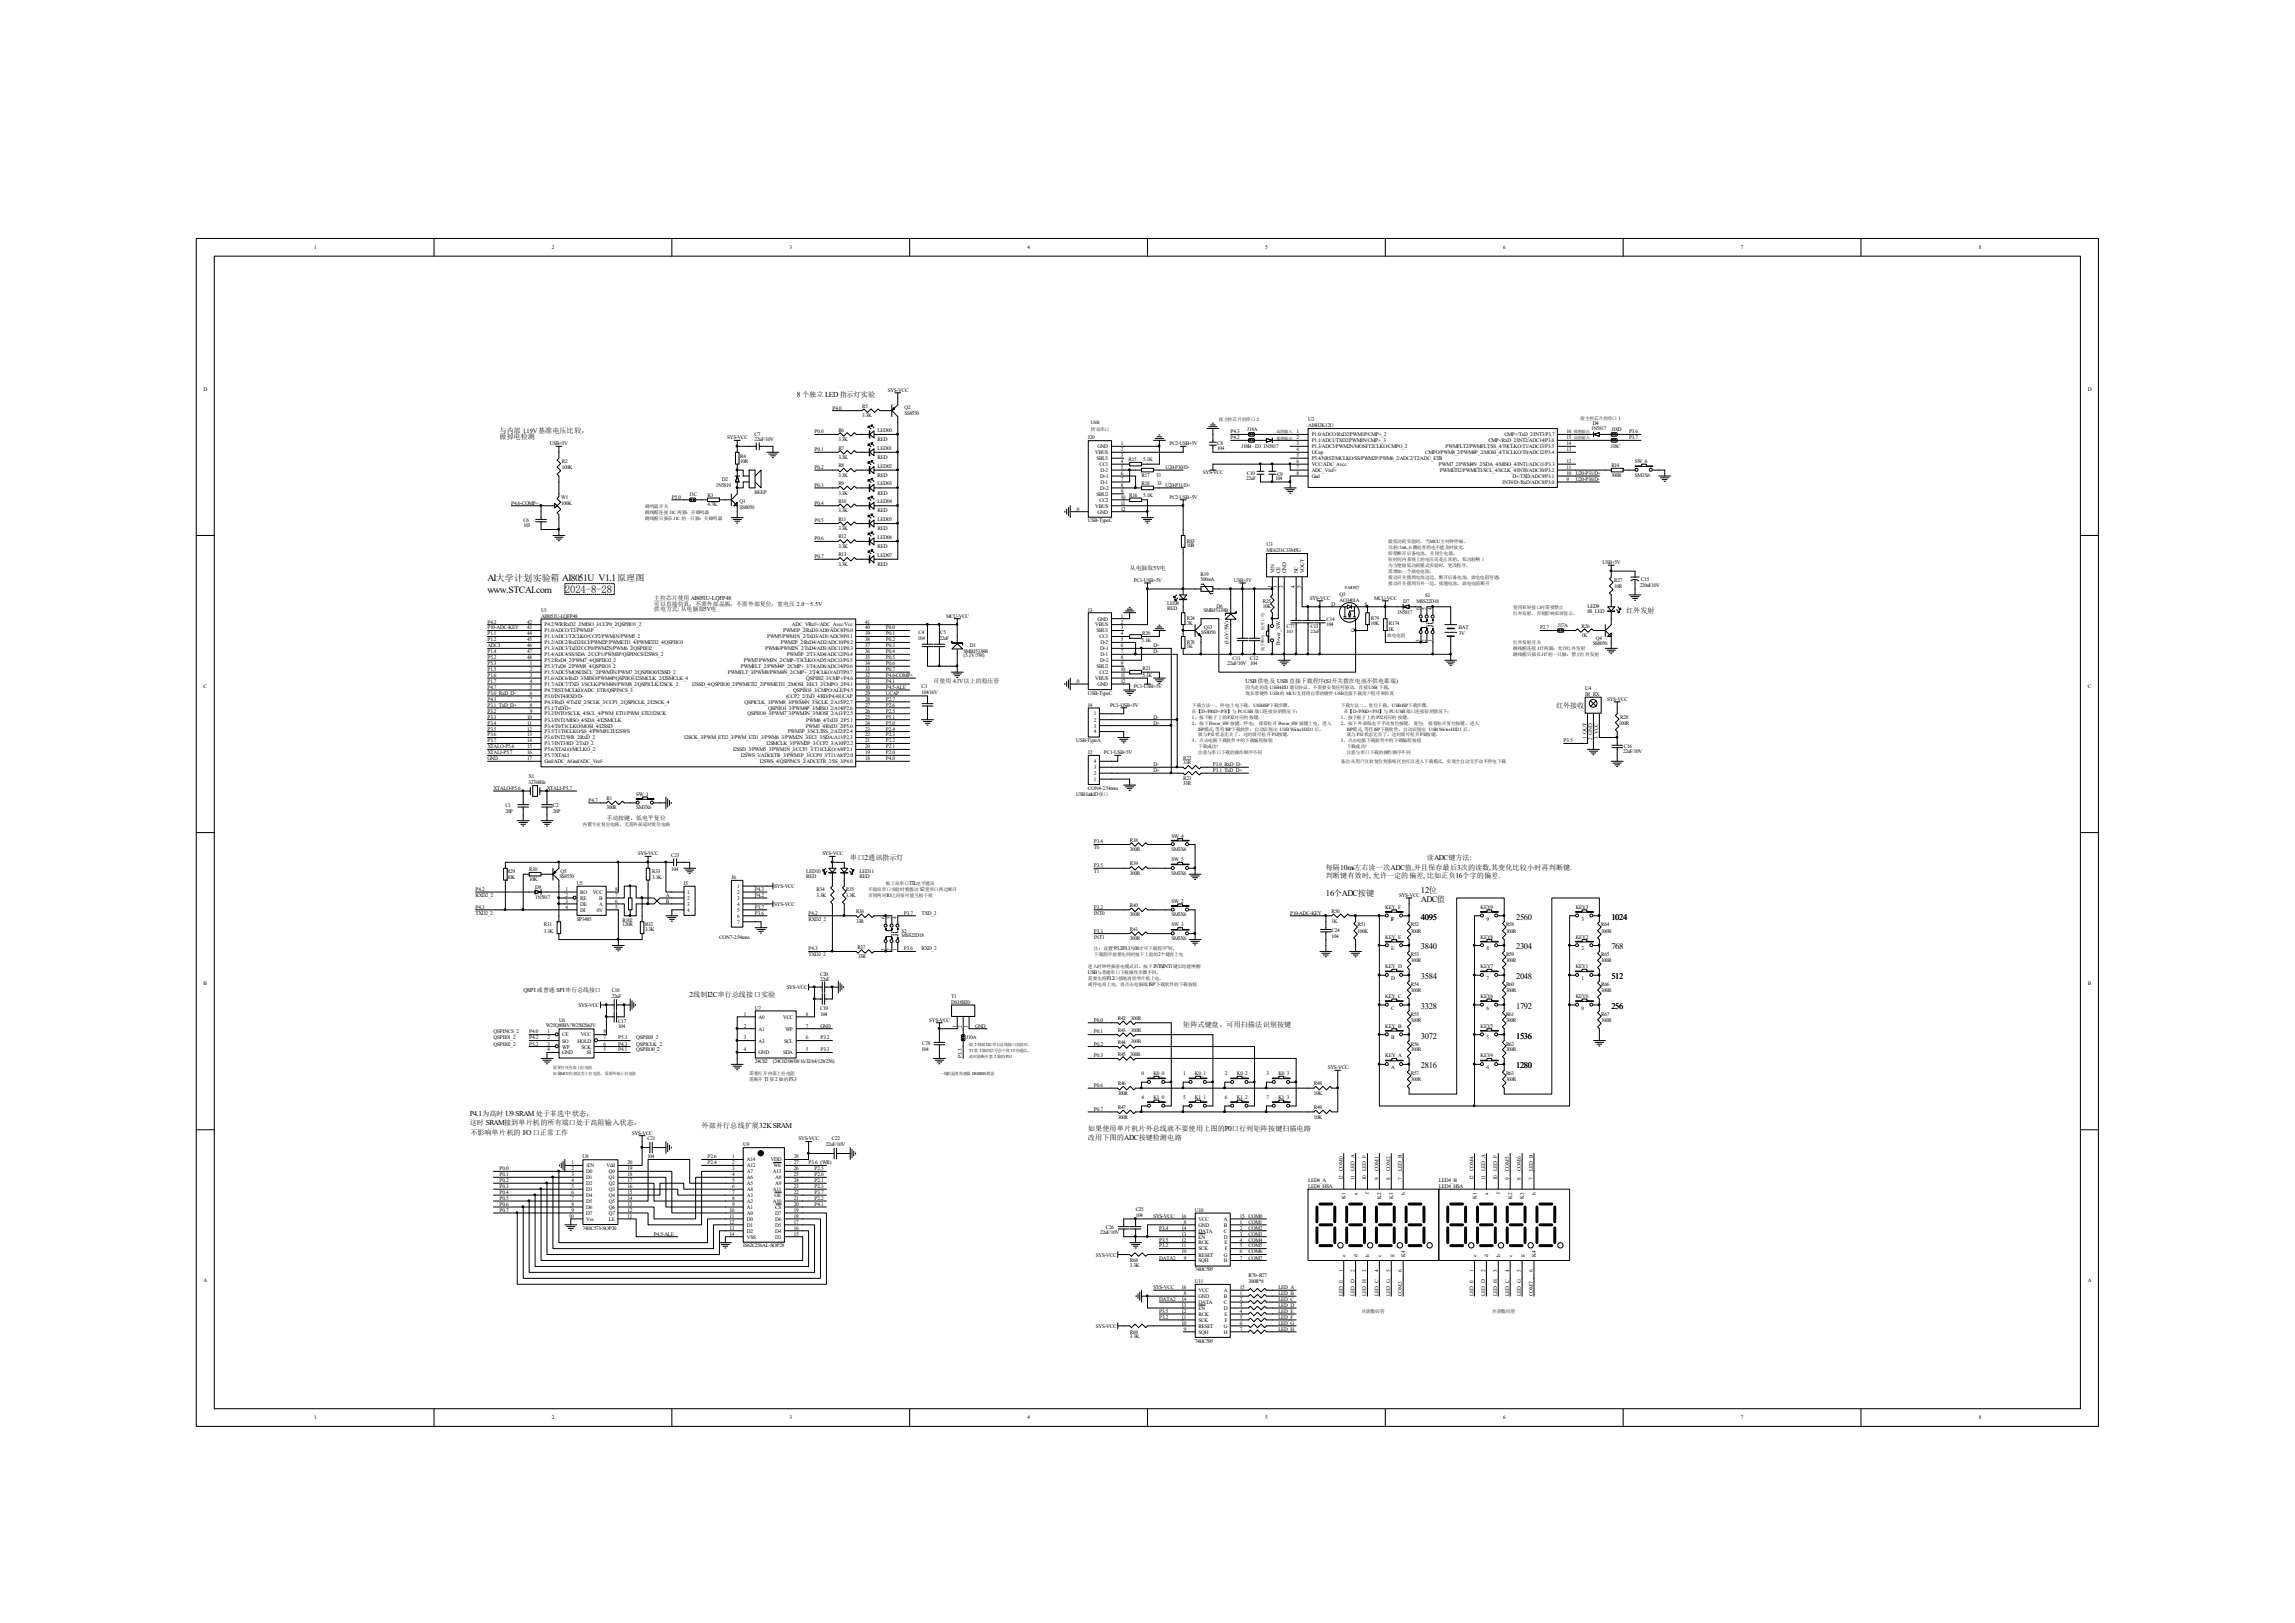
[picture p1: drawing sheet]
<svg xmlns="http://www.w3.org/2000/svg" width="297mm" height="210mm" viewBox="0 0 297 210" stroke-linecap="round" stroke-linejoin="round" font-family="sans-serif">
<defs><g id="words">
<text font-size="1.4" x="73.1" y="76.8">2024-8-28</text>
<g font-size="1.2">
<text x="63.1" y="75.1">AI大学计划实验箱 AI8051U V1.1原理图</text>
<text x="63.1" y="76.7">www.STCAI.com</text>
</g>
<g font-size="1.1">
<text x="171.6" y="116">16个ADC按键</text>
<text x="183.9" y="119">4095</text>
<text x="183.9" y="116.7">ADC值</text>
<text x="183.9" y="115.6">12位</text>
<text x="196.2" y="119">2560</text>
<text x="208.5" y="119">1024</text>
<text x="183.9" y="122.9">3840</text>
<text x="196.2" y="122.9">2304</text>
<text x="208.5" y="122.9">768</text>
<text x="183.9" y="126.7">3584</text>
<text x="183.9" y="130.6">3328</text>
<text x="196.2" y="126.7">2048</text>
<text x="196.2" y="130.6">1792</text>
<text x="208.5" y="130.6">256</text>
<text x="208.5" y="126.7">512</text>
<text x="183.9" y="134.4">3072</text>
<text x="196.2" y="134.4">1536</text>
<text x="183.9" y="138.3">2816</text>
<text x="196.2" y="138.3">1280</text>
</g>
<g font-size="1">
<text x="103.1" y="51.4">8 个独立 LED指示灯实验</text>
<text x="89.2" y="129">2线制I2C串行总线接口实验</text>
<text x="60.8" y="144.4">P4.1为高时 U9 SRAM处于非选中状态，</text>
</g>
<g font-size=".9">
<text x="64.6" y="56.9">做掉电检测</text>
<text x="64.6" y="56.1">与内部 1.19V基准电压比较，</text>
<text x="210.4" y="79.3">红外发射</text>
<text x="201.4" y="91.6">红外接收</text>
<text x="110" y="111.3">串口2通讯指示灯</text>
<text x="171.6" y="112.5">每隔10ms左右读一次ADC值,并且保存最后3次的读数,其变化比较小时再判断键.</text>
<text x="171.6" y="113.7">判断键有效时, 允许一定的偏差, 比如正负16个字的偏差.</text>
<text x="184.7" y="111.3">读ADC键方法:</text>
<text x="153.1" y="132.9">矩阵式键盘，可用扫描法识别按键</text>
<text x="60.8" y="145.6">这时 SRAM接到单片机的所有端口处于高阻输入状态，</text>
<text x="60.9" y="146.8">不影响单片机的 I/O口正常工作</text>
<text x="90.8" y="146">外部并行总线扩展32K SRAM</text>
<text x="140.8" y="146.3">如果使用单片机片外总线就不要使用上图的P0口行列矩阵按键扫描电路</text>
<text x="140.8" y="147.5">改用下图的ADC按键检测电路</text>
</g>
<g font-size=".8">
<text x="84.6" y="77.6">主控芯片使用 AI8051U-LQFP48</text>
<text x="146.2" y="73.7">从电脑取5V电</text>
<text x="84.6" y="79.1">供电方式: 从电脑取5V电</text>
<text x="84.6" y="78.4">可以直接仿真，不需外部晶振，不需外部复位，宽电压 2.0～5.5V</text>
<text x="120.8" y="88.3">可使用 4.1V以上的稳压管</text>
<text x="161.2" y="88.3">USB供电及 USB直接下载程序(S1开关拨在电池不供电那端)</text>
<text x="78.5" y="106">手动按键，低电平复位</text>
<text x="67.7" y="128.4">QSPI或普通 SPI串行总线接口</text>
</g>
<g font-size=".7">
<text x="40.6" y="32.2">1</text>
<text x="71.4" y="32.2">2</text>
<text x="102.2" y="32.2">3</text>
<text x="133" y="32.2">4</text>
<text x="163.7" y="32.2">5</text>
<text x="194.5" y="32.2">6</text>
<text x="225.3" y="32.2">7</text>
<text x="256.1" y="32.2">8</text>
<text x="26.3" y="50.6">D</text>
<text x="107.7" y="53">P4.0</text>
<text x="111.6" y="52.7">R5</text>
<text x="114.9" y="50.7">SYS-VCC</text>
<text x="117.1" y="52.9">Q2</text>
<text x="117.1" y="53.7">SS8550</text>
<text x="270.2" y="50.6">D</text>
<text x="71.2" y="57.6">USB+5V</text>
<text x="72.7" y="59.9">R2</text>
<text x="94.1" y="56.9">SYS-VCC</text>
<text x="95.8" y="59.2">R4</text>
<text x="95.8" y="59.9">10R</text>
<text x="97.7" y="56.5">C7</text>
<text x="97.7" y="57.1">22uF/10V</text>
<text x="105.4" y="56.1">P0.0</text>
<text x="105.4" y="58.4">P0.1</text>
<text x="108.5" y="55.8">R6</text>
<text x="108.5" y="57.1">3.3K</text>
<text x="108.5" y="58.2">R7</text>
<text x="108.5" y="59.4">3.3K</text>
<text x="111.6" y="54">3.3K</text>
<text x="113.6" y="58.2">LED01</text>
<text x="113.6" y="59.4">RED</text>
<text x="113.6" y="55.9">LED00</text>
<text x="113.6" y="57.1">RED</text>
<text x="140.8" y="56.9">J20</text>
<text x="141.7" y="58.8">VBUS</text>
<text x="141.9" y="59.5">SBU1</text>
<text x="142" y="58">GND</text>
<text x="145" y="57.6">1</text>
<text x="145" y="58.4">2</text>
<text x="145" y="59.1">3</text>
<text x="145" y="59.9">4</text>
<text x="146" y="59.7">R15</text>
<text x="148" y="59.7">5.1K</text>
<text x="151.3" y="57.6">PC2-USB+5V</text>
<text x="157.5" y="57.5">C8</text>
<text x="157.5" y="58.3">104</text>
<text x="159.3" y="56.9">P4.2</text>
<text x="159.3" y="56.1">P4.3</text>
<text x="160.7" y="58">J18B D3 1N5817</text>
<text x="161.4" y="55.8">J18A</text>
<text x="167.8" y="58.4">4</text>
<text x="167.8" y="57.6">3</text>
<text x="167.8" y="56.9">2</text>
<text x="167.8" y="56.1">1</text>
<text x="167.8" y="59.1">5</text>
<text x="167.8" y="59.9">6</text>
<text x="169.3" y="54.5">U2</text>
<text x="169.3" y="55.3">AI8H2K12U</text>
<text x="169.8" y="58.8">UCap</text>
<text x="169.8" y="58">P1.3/ADC3/PWM2N/MOSI/T2CLKO/CMPO_2</text>
<text x="169.8" y="57.2">P1.1/ADC1/TXD2/PWMIN/CMP+_3</text>
<text x="169.8" y="56.5">P1.0/ADCO/RxD2/PWM1P/CMP+_2</text>
<text x="169.8" y="59.5">P5.4/NRST/MCLKO/SS/PWM2P/PWM6_2/ADC2/T2/ADC_ETR</text>
<text x="184.4" y="58.8">CMPO/PWM8_2/PWM4P_2/MOSI_4/T1CLKO/T0/ADC12/P3.4</text>
<text x="187.1" y="58">PWMFLT2/PWMFLT/SS_4/T0CLKO/T1/ADC13/P3.5</text>
<text x="192.6" y="57.2">CMP-/RxD_2/INT2/ADC14/P3.6</text>
<text x="194.7" y="56.5">CMP+/TxD_2/INT3/P3.7</text>
<text x="202.7" y="56.1">16</text>
<text x="202.7" y="56.9">15</text>
<text x="202.7" y="57.6">14</text>
<text x="202.7" y="59.9">12</text>
<text x="202.7" y="58.4">13</text>
<text x="205.9" y="55.6">1N5817</text>
<text x="206.1" y="55">D4</text>
<text x="208.4" y="57.9">J18C</text>
<text x="208.5" y="55.8">J18D</text>
<text x="210.8" y="56.1">P3.6</text>
<text x="210.8" y="56.9">P3.7</text>
<text x="211.6" y="59.9">SW_6</text>
<text x="66.2" y="65.3">P4.6-COMP+</text>
<text x="72.6" y="64.5">W1</text>
<text x="72.6" y="65.3">100K</text>
<text x="72.7" y="60.7">100K</text>
<text x="87" y="64.5">P5.0</text>
<text x="89.2" y="64.2">J1C</text>
<text x="91.6" y="64.3">R3</text>
<text x="91.6" y="65.5">4.7K</text>
<text x="92.6" y="63">1N5819</text>
<text x="93.4" y="62.2">D2</text>
<text x="95.7" y="65.1">Q1</text>
<text x="95.7" y="65.8">SS8050</text>
<text x="97.7" y="63.9">BEEP</text>
<text x="105.4" y="60.7">P0.2</text>
<text x="105.4" y="63">P0.3</text>
<text x="105.4" y="65.3">P0.4</text>
<text x="108.5" y="62.8">R9</text>
<text x="108.5" y="64">3.3K</text>
<text x="108.5" y="65.1">R10</text>
<text x="108.5" y="60.5">R8</text>
<text x="108.5" y="61.7">3.3K</text>
<text x="113.6" y="65.2">LED04</text>
<text x="113.6" y="62.8">LED03</text>
<text x="113.6" y="64">RED</text>
<text x="113.6" y="60.5">LED02</text>
<text x="113.6" y="61.7">RED</text>
<text x="141.7" y="65.7">VBUS</text>
<text x="141.9" y="64.1">SBU2</text>
<text x="142.3" y="60.3">CC1</text>
<text x="142.3" y="64.9">CC2</text>
<text x="142.4" y="61.8">D+1</text>
<text x="142.4" y="63.4">D+2</text>
<text x="142.4" y="61.1">D-2</text>
<text x="142.4" y="62.6">D-1</text>
<text x="145" y="60.7">5</text>
<text x="145" y="65.3">11</text>
<text x="145" y="61.5">6</text>
<text x="145" y="62.2">7</text>
<text x="145" y="63">8</text>
<text x="145" y="63.8">9</text>
<text x="145" y="64.5">10</text>
<text x="146.1" y="64.3">R16</text>
<text x="147.7" y="62.8">R18</text>
<text x="147.7" y="61.8">R17</text>
<text x="148" y="64.3">5.1K</text>
<text x="149.6" y="61.8">33</text>
<text x="149.7" y="62.8">33</text>
<text x="150.8" y="60.7">U20-P30/D-</text>
<text x="150.8" y="63">U20-P31/D+</text>
<text x="151.3" y="64.5">PC2-USB+5V</text>
<text x="155.7" y="61.4">SYS-VCC</text>
<text x="161.3" y="62.1">22uF</text>
<text x="161.4" y="61.5">C10</text>
<text x="165.1" y="62.1">104</text>
<text x="165.3" y="61.6">C9</text>
<text x="167.8" y="61.5">8</text>
<text x="167.8" y="60.7">7</text>
<text x="169.8" y="60.3">VCC/ADC_Avcc</text>
<text x="169.8" y="61.8">Gnd</text>
<text x="169.8" y="61.1">ADC_Vref+</text>
<text x="186.2" y="60.3">PWM7_2/PWM4N_2/SDA_4/MISO_4/INT1/ADC11/P3.3</text>
<text x="186.4" y="61.1">PWMETI2/PWMETI/SCL_4/SCLK_4/INT0/ADC10/P3.2</text>
<text x="194.4" y="62.6">INT4/D-/RxD/ADC8/P3.0</text>
<text x="195.7" y="61.8">D+/TXD/ADC9/P3.1</text>
<text x="202.7" y="62.2">9</text>
<text x="202.7" y="61.5">10</text>
<text x="202.7" y="60.7">11</text>
<text x="203.9" y="61.5">U20-P31/D+</text>
<text x="203.9" y="62.2">U20-P30/D-</text>
<text x="208.5" y="60.5">R14</text>
<text x="208.5" y="61.7">300R</text>
<text x="211.6" y="61.7">SM3X6</text>
<text x="67.7" y="67.5">C6</text>
<text x="67.7" y="68.2">103</text>
<text x="105.4" y="67.6">P0.5</text>
<text x="105.4" y="69.9">P0.6</text>
<text x="108.5" y="66.3">3.3K</text>
<text x="108.5" y="67.4">R11</text>
<text x="108.5" y="68.6">3.3K</text>
<text x="108.5" y="69.7">R12</text>
<text x="108.5" y="70.9">3.3K</text>
<text x="113.6" y="69.8">LED06</text>
<text x="113.6" y="70.9">RED</text>
<text x="113.6" y="67.4">LED05</text>
<text x="113.6" y="68.6">RED</text>
<text x="113.6" y="66.3">RED</text>
<text x="139.4" y="66.1">0</text>
<text x="140.8" y="67.6">USB-TypeC</text>
<text x="142" y="66.5">GND</text>
<text x="145" y="66.1">12</text>
<text x="153.6" y="70.2">R83</text>
<text x="153.6" y="70.8">10R</text>
<text x="163.9" y="70.7">U3</text>
<text x="163.9" y="71.5">ME6231C33M5G</text>
<text x="105.4" y="72.2">P0.7</text>
<text x="108.5" y="72">R13</text>
<text x="108.5" y="73.2">3.3K</text>
<text x="113.6" y="72.1">LED07</text>
<text x="113.6" y="73.2">RED</text>
<text x="146.7" y="75.3">PC1-USB+5V</text>
<text x="155.4" y="74.6">R19</text>
<text x="155.4" y="75.2">500mA</text>
<text x="159.7" y="75.3">USB+5V</text>
<text x="163.4" y="78">R25</text>
<text x="164.5" y="76.1" transform="rotate(-90 164.5 76.1)">1</text>
<text x="164.9" y="74.2" transform="rotate(-90 164.9 74.2)">VIN</text>
<text x="165.3" y="76.1" transform="rotate(-90 165.3 76.1)">3</text>
<text x="165.7" y="74.2" transform="rotate(-90 165.7 74.2)">CE</text>
<text x="166.1" y="76.1" transform="rotate(-90 166.1 76.1)">2</text>
<text x="166.4" y="74.2" transform="rotate(-90 166.4 74.2)">GND</text>
<text x="167.6" y="76.1" transform="rotate(-90 167.6 76.1)">4</text>
<text x="168" y="74.2" transform="rotate(-90 168 74.2)">NC</text>
<text x="168.3" y="76.1" transform="rotate(-90 168.3 76.1)">5</text>
<text x="168.8" y="74.2" transform="rotate(-90 168.8 74.2)">VOUT</text>
<text x="169.5" y="77.6">SYS-VCC</text>
<text x="173.4" y="77.1">Q3</text>
<text x="173.4" y="77.9">AO3401A</text>
<text x="177.8" y="77.6">MCU-VCC</text>
<text x="184.4" y="77.3">S1</text>
<text x="207.4" y="73">USB+5V</text>
<text x="208.9" y="75.3">R27</text>
<text x="208.9" y="76.1">10R</text>
<text x="212.2" y="76">220uF10V</text>
<text x="212.4" y="75.2">C15</text>
<text x="63.1" y="81.4">P10-ADC-KEY</text>
<text x="63.1" y="83.8">ADC3</text>
<text x="63.1" y="82.2">P1.1</text>
<text x="63.1" y="80.7">P4.2</text>
<text x="63.1" y="83">P1.2</text>
<text x="68.2" y="80.7">42</text>
<text x="68.2" y="81.4">43</text>
<text x="68.2" y="82.2">44</text>
<text x="68.2" y="83">45</text>
<text x="68.2" y="83.8">46</text>
<text x="70" y="79.2">U1</text>
<text x="70" y="79.9">AI8051U-LQFP48</text>
<text x="70.5" y="81.1">P4.2/WR/RxD2_2/MISO_3/CCP0_2/QSPIIO1_2</text>
<text x="70.5" y="81.8">P1.0/ADCO/T2/PWM1P</text>
<text x="70.5" y="82.6">P1.1/ADC1/T2CLKO/CCP2/PWM1N/PWM5_2</text>
<text x="70.5" y="83.4">P1.2/ADC2/RxD2/ECI/PWM2P/PWMETI1_4/PWMETI2_4/QSPIIO3</text>
<text x="99.3" y="82.6">PWM5/PWM1N_2/TxD3/AD1/ADC9/P0.1</text>
<text x="101" y="83.4">PWM2P_2/RxD4/AD2/ADC10/P0.2</text>
<text x="101.3" y="81.8">PWM1P_2/RxD3/AD0/ADC8/P0.0</text>
<text x="102.5" y="81.1">ADC_VRef+/ADC_Avcc/Vcc</text>
<text x="112" y="83.8">37</text>
<text x="112" y="83">38</text>
<text x="112" y="82.2">39</text>
<text x="112" y="81.4">40</text>
<text x="112" y="80.7">41</text>
<text x="114.6" y="82.2">P0.1</text>
<text x="114.6" y="81.4">P0.0</text>
<text x="114.6" y="83">P0.2</text>
<text x="114.6" y="83.8">P0.3</text>
<text x="118.8" y="82.8">104</text>
<text x="118.9" y="82.1">C4</text>
<text x="121.6" y="82.8">22uF</text>
<text x="121.7" y="82.1">C5</text>
<text x="122.4" y="79.9">MCU-VCC</text>
<text x="125.5" y="83.8">D1</text>
<text x="140.8" y="79.2">J3</text>
<text x="141.7" y="81.1">VBUS</text>
<text x="141.9" y="81.8">SBU1</text>
<text x="142" y="80.3">GND</text>
<text x="142.3" y="82.6">CC1</text>
<text x="142.4" y="83.4">D-2</text>
<text x="145" y="79.9">1</text>
<text x="145" y="80.7">2</text>
<text x="145" y="81.4">3</text>
<text x="145" y="82.2">4</text>
<text x="145" y="83">5</text>
<text x="145" y="83.8">6</text>
<text x="147.7" y="83.1">5.1K</text>
<text x="147.8" y="82.2">R20</text>
<text x="149.3" y="83.8">D+</text>
<text x="151" y="78.3">LED8</text>
<text x="151" y="79">RED</text>
<text x="153.6" y="83.3">R78</text>
<text x="153.6" y="83.9">1K</text>
<text x="153.6" y="80.2">R24</text>
<text x="153.6" y="80.9">2K</text>
<text x="155.4" y="82.1">SS8050</text>
<text x="155.7" y="79.2">SMBJ5339B</text>
<text x="155.8" y="81.4">Q13</text>
<text x="157.4" y="78.6">D6</text>
<text x="159" y="83.4" transform="rotate(-90 159 83.4)">(5.6V/5W)</text>
<text x="163.4" y="78.6">10K</text>
<text x="165.7" y="83.5" transform="rotate(-90 165.7 83.5)">Power_SW</text>
<text x="166.5" y="81.3">C77</text>
<text x="169.6" y="81.3">C13</text>
<text x="171.7" y="80.4">C14</text>
<text x="171.7" y="81.1">104</text>
<text x="172.3" y="78.4">D</text>
<text x="175.3" y="81.7" transform="rotate(-90 175.3 81.7)">G</text>
<text x="176.6" y="78.4">S</text>
<text x="177.4" y="80.2">R79</text>
<text x="177.4" y="80.9">10K</text>
<text x="179.7" y="81.6">1K</text>
<text x="179.7" y="80.9">R174</text>
<text x="180.8" y="79.5">1N5817</text>
<text x="181.6" y="78.1">D7</text>
<text x="183.3" y="78.1">MSS22D18</text>
<text x="183.8" y="83.1" transform="rotate(-90 183.8 83.1)">3</text>
<text x="183.8" y="78.9" transform="rotate(-90 183.8 78.9)">6</text>
<text x="184.5" y="83.1" transform="rotate(-90 184.5 83.1)">2</text>
<text x="184.5" y="78.9" transform="rotate(-90 184.5 78.9)">5</text>
<text x="185.3" y="83.1" transform="rotate(-90 185.3 83.1)">1</text>
<text x="185.3" y="78.9" transform="rotate(-90 185.3 78.9)">4</text>
<text x="188.8" y="81.4">BAT</text>
<text x="188.8" y="82.1">3V</text>
<text x="199.3" y="81.4">P2.7</text>
<text x="201.6" y="81.2">J17A</text>
<text x="204.7" y="81.2">R26</text>
<text x="204.7" y="82.5">1K</text>
<text x="205.4" y="78.7">LED9</text>
<text x="205.4" y="79.3">IR_LED</text>
<text x="206.1" y="83.5">SS8050</text>
<text x="206.5" y="82.8">Q4</text>
<text x="26.3" y="89.1">C</text>
<text x="63.1" y="89.9">P3.0_RxD_D-</text>
<text x="63.1" y="86.8">P1.5</text>
<text x="63.1" y="84.5">P1.4</text>
<text x="63.1" y="87.6">P1.6</text>
<text x="63.1" y="88.4">P1.7</text>
<text x="63.1" y="89.2">P4.7</text>
<text x="63.1" y="86.1">P5.3</text>
<text x="63.1" y="85.3">P5.2</text>
<text x="68.2" y="84.5">47</text>
<text x="68.2" y="85.3">48</text>
<text x="68.6" y="86.1">1</text>
<text x="68.6" y="86.8">2</text>
<text x="68.6" y="87.6">3</text>
<text x="68.6" y="88.4">4</text>
<text x="68.6" y="89.2">5</text>
<text x="68.6" y="89.9">6</text>
<text x="70.5" y="84.2">P1.3/ADC3/TxD2/CCP0/PWM2N/PWM6_2/QSPIIO2</text>
<text x="70.5" y="84.9">P1.4/ADC4/SS/SDA_2/CCP1/PWM3P/QSPINCS/I2SWS_2</text>
<text x="70.5" y="85.7">P5.2/RxD4_2/PWM7_4/QSPIIO2_2</text>
<text x="70.5" y="86.4">P5.3/TxD4_2/PWM8_4/QSPIIO3_2</text>
<text x="70.5" y="87.2">P1.5/ADC5/MOSI/ISCL_2/PWM3N/PWM7_2/QSPIIO0/I2SSD_2</text>
<text x="70.5" y="88">P1.6/ADC6/RxD_3/MISO/PWM4P/QSPIIO1/I2SMCLK_2/I2SMCLK_4</text>
<text x="70.5" y="88.8">P1.7/ADC7/TXD_3/SCLK/PWM4N/PWM8_2/QSPICLK/I2SCK_2</text>
<text x="70.5" y="89.5">P4.7/RST/MCLKO/ADC_ETR/QSPINCS_3</text>
<text x="89.6" y="88.8">I2SSD_4/QSPIIO0_2/PWMETI2_2/PWMETI1_2/MOSI_3/ECI_2/CMPO_2/P4.1</text>
<text x="94.2" y="87.2">PWMFLT_3/PWM8/PWM4N_2/CMP+_2/T4CLKO/AD7/P0.7</text>
<text x="95.9" y="86.4">PWMFLT_2/PWM4P_2/CMP+_3/T4/AD6/ADC14/P0.6</text>
<text x="96.3" y="85.7">PWM7/PWM3N_2/CMP-/T3CLKO/AD5/ADC13/P0.5</text>
<text x="99" y="84.2">PWM6/PWM2N_2/TxD4/AD3/ADC11/P0.3</text>
<text x="101.8" y="84.9">PWM3P_2/T3/AD4/ADC12/P0.4</text>
<text x="102.7" y="89.5">QSPIIO3_3/CMPO/ALE/P4.5</text>
<text x="104.4" y="88">QSPII02_3/CMP+/P4.6</text>
<text x="112" y="89.9">29</text>
<text x="112" y="89.2">30</text>
<text x="112" y="88.4">31</text>
<text x="112" y="87.6">32</text>
<text x="112" y="86.8">33</text>
<text x="112" y="86.1">34</text>
<text x="112" y="85.3">35</text>
<text x="112" y="84.5">36</text>
<text x="114.6" y="84.5">P0.4</text>
<text x="114.6" y="85.3">P0.5</text>
<text x="114.6" y="86.1">P0.6</text>
<text x="114.6" y="86.8">P0.7</text>
<text x="114.6" y="88.4">P4.1</text>
<text x="114.6" y="87.6">P4.6-COMP+</text>
<text x="114.6" y="89.9">UCAP</text>
<text x="114.6" y="89.2">P4.5-ALE</text>
<text x="119.3" y="89.1">C3</text>
<text x="119.3" y="89.8">104/16V</text>
<text x="124.7" y="84.5">SMBJ5338B</text>
<text x="124.7" y="85">(5.1V/5W)</text>
<text x="139.4" y="88.4">0</text>
<text x="140.8" y="89.9">USB-TypeC</text>
<text x="141.7" y="88">VBUS</text>
<text x="141.9" y="86.4">SBU2</text>
<text x="142" y="88.8">GND</text>
<text x="142.3" y="87.2">CC2</text>
<text x="142.4" y="84.2">D+1</text>
<text x="142.4" y="85.7">D+2</text>
<text x="142.4" y="84.9">D-1</text>
<text x="145" y="87.6">11</text>
<text x="145" y="88.4">12</text>
<text x="145" y="84.5">7</text>
<text x="145" y="85.3">8</text>
<text x="145" y="86.1">9</text>
<text x="145" y="86.8">10</text>
<text x="146.7" y="89.1">PC1-USB+5V</text>
<text x="147.9" y="86.7">R21</text>
<text x="147.9" y="87.6">5.1K</text>
<text x="149.3" y="84.5">D-</text>
<text x="158.8" y="86.1">22uF/10V 104</text>
<text x="159.5" y="85.4">C11</text>
<text x="161.8" y="85.4">C12</text>
<text x="205.1" y="89.3">U4</text>
<text x="270.2" y="89.1">C</text>
<text x="63.1" y="92.2">P3.2</text>
<text x="63.1" y="93">P3.3</text>
<text x="63.1" y="91.4">P3.1_TxD_D+</text>
<text x="63.1" y="94.5">P3.5</text>
<text x="63.1" y="90.7">P4.3</text>
<text x="63.1" y="95.3">P3.6</text>
<text x="63.1" y="93.8">P3.4</text>
<text x="68.2" y="93">10</text>
<text x="68.2" y="93.8">11</text>
<text x="68.2" y="94.5">12</text>
<text x="68.2" y="95.3">13</text>
<text x="68.6" y="90.7">7</text>
<text x="68.6" y="91.4">8</text>
<text x="68.6" y="92.2">9</text>
<text x="70.5" y="90.3">P3.0/INT4/RXD/D-</text>
<text x="70.5" y="91.1">P4.3/RxD_4/TxD2_2/SCLK_3/CCP1_2/QSPICLK_2/I2SCK_4</text>
<text x="70.5" y="91.8">P3.1/TxD/D+</text>
<text x="70.5" y="92.6">P3.2/INTO/SCLK_4/SCL_4/PWM_ETI1/PWM_ETI2/I2SCK</text>
<text x="70.5" y="93.4">P3.3/INT1/MISO_4/SDA_4/I2SMCLK</text>
<text x="70.5" y="94.1">P3.4/T0/T1CLKO/MOSI_4/I2SSD</text>
<text x="70.5" y="94.9">P3.5/T1/T0CLKO/SS_4/PWMFLTI/I2SWS</text>
<text x="70.5" y="95.7">P3.6/INT2/WR_2/RxD_2</text>
<text x="88.6" y="95.7">I2SCK_3/PWM_ETI2_3/PWM_ETI1_3/PWM6_3/PWM2N_3/ECI_3/SDA/A11/P2.3</text>
<text x="96.4" y="91.1">QSPICLK_3/PWM8_3/PWM4N_3/SCLK_2/A15/P2.7</text>
<text x="96.7" y="92.6">QSPIIO0_3/PWM7_3/PWM3N_3/MOSI_2/A13/P2.5</text>
<text x="99.4" y="91.8">QSPIIO1_3/PWM4P_3/MISO_2/A14/P2.6</text>
<text x="101.7" y="90.3">(CCP2_2/TxD_4/RD/P4.4)UCAP</text>
<text x="101.9" y="94.9">PWM3P_3/SCL/ISS_2/A12/P2.4</text>
<text x="104.3" y="94.1">PWM5_4/RxD3_2/P5.0</text>
<text x="104.4" y="93.4">PWM6_4/TxD3_2/P5.1</text>
<text x="112" y="95.3">22</text>
<text x="112" y="94.5">23</text>
<text x="112" y="93.8">24</text>
<text x="112" y="93">25</text>
<text x="112" y="92.2">26</text>
<text x="112" y="91.4">27</text>
<text x="112" y="90.7">28</text>
<text x="114.6" y="95.3">P2.3</text>
<text x="114.6" y="92.2">P2.5</text>
<text x="114.6" y="91.4">P2.6</text>
<text x="114.6" y="90.7">P2.7</text>
<text x="114.6" y="93">P5.1</text>
<text x="114.6" y="93.8">P5.0</text>
<text x="114.6" y="94.5">P2.4</text>
<text x="140.8" y="91.4">J4</text>
<text x="141.6" y="92.6">1</text>
<text x="141.6" y="93.4">2</text>
<text x="141.6" y="94.1">3</text>
<text x="141.6" y="94.9">4</text>
<text x="143.7" y="91.4">PC1-USB+5V</text>
<text x="149.3" y="93.8">D+</text>
<text x="149.3" y="93">D-</text>
<text x="205.1" y="90.1">IR_RX</text>
<text x="205.3" y="95.7" transform="rotate(-90 205.3 95.7)">1_OUT</text>
<text x="206.1" y="95.8" transform="rotate(-90 206.1 95.8)">2_GND</text>
<text x="206.8" y="95.7" transform="rotate(-90 206.8 95.7)">3_VCC</text>
<text x="208" y="90.7">SYS-VCC</text>
<text x="209.5" y="93.8">100R</text>
<text x="209.7" y="93">R28</text>
<text x="63.1" y="96.1">P3.7</text>
<text x="63.1" y="98.4">GND</text>
<text x="63.1" y="96.8">XTALO-P5.6</text>
<text x="63.1" y="97.6">XTALI-P5.7</text>
<text x="68.2" y="96.1">14</text>
<text x="68.2" y="96.8">15</text>
<text x="68.2" y="97.6">16</text>
<text x="68.2" y="98.4">17</text>
<text x="68.4" y="100.7">X1</text>
<text x="68.4" y="101.4">32768Hz</text>
<text x="70.5" y="96.4">P3.7/INT3/RD_2/TxD_2</text>
<text x="70.5" y="97.2">P5.6/XTALO/MCLKO_2</text>
<text x="70.5" y="98">P5.7/XTALI</text>
<text x="70.5" y="98.8">Gnd/ADC_AGnd/ADC_Vref-</text>
<text x="94.9" y="97.2">I2SSD_3/PWM5_3/PWM1N_3/CCP1_3/T11CLKO/A9/P2.1</text>
<text x="95.9" y="98">I2SWS_3/ADCETR_3/PWM1P_3/CCP0_3/T11/A8/P2.0</text>
<text x="98.3" y="98.8">I2SWS_4/QSPINCS_2/ADCETR_2/SS_3/P4.0</text>
<text x="99.2" y="96.4">I2SMCLK_3/PWM2P_3/CCP2_3/A10/P2.2</text>
<text x="112" y="97.6">19</text>
<text x="112" y="96.8">20</text>
<text x="112" y="96.1">21</text>
<text x="112" y="98.4">18</text>
<text x="114.6" y="96.8">P2.1</text>
<text x="114.6" y="97.6">P2.0</text>
<text x="114.6" y="96.1">P2.2</text>
<text x="114.6" y="98.4">P4.0</text>
<text x="139.3" y="96.1">USB-TypeA</text>
<text x="140.8" y="97.6">J2</text>
<text x="141.6" y="101">1</text>
<text x="141.6" y="100.3">2</text>
<text x="141.6" y="99.5">3</text>
<text x="141.6" y="98.8">4</text>
<text x="142.9" y="97.6">PC1-USB+5V</text>
<text x="149.3" y="99.9">D+</text>
<text x="149.3" y="99.1">D-</text>
<text x="153.1" y="101">R23</text>
<text x="153.1" y="101.6">33R</text>
<text x="153.1" y="98.3">R22</text>
<text x="153.1" y="98.9">33R</text>
<text x="157" y="99.9">P3.1_TxD_D+</text>
<text x="157" y="99.1">P3.0_RxD_D-</text>
<text x="202.4" y="96.1">P3.5</text>
<text x="210.1" y="97.5">22uF/10V</text>
<text x="210.1" y="96.8">C16</text>
<text x="63.9" y="102.2">XTALO-P5.6</text>
<text x="65.4" y="104.4">C1</text>
<text x="65.4" y="105.2">20P</text>
<text x="70.8" y="102.2">XTALI-P5.7</text>
<text x="71.5" y="104.4">C2</text>
<text x="71.5" y="105.2">20P</text>
<text x="76.2" y="103.8">P4.7</text>
<text x="78.5" y="103.5">R1</text>
<text x="78.5" y="104.7">300R</text>
<text x="82.3" y="103">SW_1</text>
<text x="82.3" y="104.7">SM3X6</text>
<text x="139.3" y="103">USB Link1D</text>
<text x="140.8" y="102.2">CON4-2.54mm</text>
<text x="65.6" y="113">R29</text>
<text x="65.6" y="113.7">10K</text>
<text x="68.5" y="112.7">R30</text>
<text x="68.5" y="114">10K</text>
<text x="72.4" y="113.7">SS8550</text>
<text x="72.6" y="112.9">Q5</text>
<text x="82.5" y="110.7">SYS-VCC</text>
<text x="84.4" y="113">R33</text>
<text x="84.4" y="113.7">3.3K</text>
<text x="86.9" y="110.9">C23</text>
<text x="86.9" y="112.7">104</text>
<text x="94.7" y="113.7">J6</text>
<text x="104.4" y="112.9">LED10</text>
<text x="104.4" y="113.7">RED</text>
<text x="106.4" y="110.7">SYS-VCC</text>
<text x="111.3" y="112.9">LED11</text>
<text x="111.3" y="113.7">RED</text>
<text x="141.6" y="112.2">P3.5</text>
<text x="141.6" y="109.1">P3.4</text>
<text x="141.6" y="109.9">T0</text>
<text x="141.6" y="113">T1</text>
<text x="146.2" y="108.9">R38</text>
<text x="146.2" y="110.2">300R</text>
<text x="146.2" y="112">R39</text>
<text x="146.2" y="113.2">300R</text>
<text x="151.6" y="108.4">SW_4</text>
<text x="151.6" y="110.2">SM3X6</text>
<text x="151.6" y="111.5">SW_5</text>
<text x="151.6" y="113.2">SM3X6</text>
<text x="61.6" y="115.3">P4.2</text>
<text x="61.6" y="116.1">RXD2_2</text>
<text x="61.6" y="117.6">P4.3</text>
<text x="61.6" y="118.4">TXD2_2</text>
<text x="69.3" y="115">D8</text>
<text x="69.3" y="116.4">1N5817</text>
<text x="70.4" y="119.9">R31</text>
<text x="73.2" y="115.3">1</text>
<text x="73.2" y="116.1">2</text>
<text x="73.2" y="116.8">3</text>
<text x="73.2" y="117.6">4</text>
<text x="74.6" y="114.5">U5</text>
<text x="74.6" y="119.1">SP3485</text>
<text x="75.1" y="115.7">RO</text>
<text x="75.1" y="116.5">RE</text>
<text x="75.1" y="117.2">DE</text>
<text x="75.1" y="118">DI</text>
<text x="76.7" y="115.7">VCC</text>
<text x="77.3" y="118">0V</text>
<text x="77.6" y="117.2">A</text>
<text x="77.6" y="116.5">B</text>
<text x="79.6" y="117.6">5</text>
<text x="79.6" y="116.8">6</text>
<text x="79.6" y="116.1">7</text>
<text x="79.6" y="115.3">8</text>
<text x="80.6" y="119.3">R102</text>
<text x="80.6" y="119.9">120R</text>
<text x="83.5" y="119.9">R32</text>
<text x="86.2" y="116.8">B</text>
<text x="86.2" y="116.1">A</text>
<text x="88.5" y="114.5">J5</text>
<text x="88.9" y="115.7">1</text>
<text x="88.9" y="116.5">2</text>
<text x="88.9" y="117.2">3</text>
<text x="88.9" y="118">4</text>
<text x="95.4" y="114.9">1</text>
<text x="95.4" y="115.7">2</text>
<text x="95.4" y="116.5">3</text>
<text x="95.4" y="117.2">4</text>
<text x="95.4" y="118">5</text>
<text x="95.4" y="118.7">6</text>
<text x="95.4" y="119.5">7</text>
<text x="97.7" y="118.4">P3.6</text>
<text x="97.7" y="117.6">P3.7</text>
<text x="97.7" y="115.3">P4.3</text>
<text x="97.7" y="116.1">P4.2</text>
<text x="100.2" y="114.9">SYS-VCC</text>
<text x="100.2" y="117.2">SYS-VCC</text>
<text x="104.6" y="118.4">P4.2</text>
<text x="104.6" y="119.1">RXD2_2</text>
<text x="105.7" y="115.3">R34</text>
<text x="105.7" y="116.1">3.3K</text>
<text x="109.5" y="115.3">R35</text>
<text x="109.5" y="116.1">3.3K</text>
<text x="110.8" y="118.2">R36</text>
<text x="110.8" y="119.4">33R</text>
<text x="114.5" y="118.9" transform="rotate(-90 114.5 118.9)">6</text>
<text x="115.3" y="118.9" transform="rotate(-90 115.3 118.9)">5</text>
<text x="116" y="118.9" transform="rotate(-90 116 118.9)">4</text>
<text x="117" y="118.4">P3.7</text>
<text x="119.3" y="118.4">TXD_2</text>
<text x="141.6" y="117.6">P3.2</text>
<text x="141.6" y="118.4">INT0</text>
<text x="146.2" y="117.3">R40</text>
<text x="146.2" y="118.6">300R</text>
<text x="151.6" y="119.9">SW_3</text>
<text x="151.6" y="116.8">SW_2</text>
<text x="151.6" y="118.6">SM3X6</text>
<text x="167" y="118.4">P10-ADC-KEY</text>
<text x="172.3" y="118.2">R50</text>
<text x="172.3" y="119.4">1K</text>
<text x="175.7" y="119.9">R51</text>
<text x="179.3" y="117.6">KEY_F</text>
<text x="180" y="119.1">F</text>
<text x="181.1" y="116.1">SYS-VCC</text>
<text x="182.6" y="119.9">R52</text>
<text x="191.6" y="117.6">KEY9</text>
<text x="192.4" y="119.1">9</text>
<text x="194.9" y="119.9">R58</text>
<text x="203.9" y="117.6">KEY3</text>
<text x="204.7" y="119.1">3</text>
<text x="207.2" y="119.9">R64</text>
<text x="70.4" y="120.7">3.3K</text>
<text x="83.5" y="120.5">3.3K</text>
<text x="93.1" y="121.5">CON7-2.54mm</text>
<text x="104.6" y="123">P4.3</text>
<text x="104.6" y="123.7">TXD2_2</text>
<text x="111" y="122.8">R37</text>
<text x="111" y="124">33R</text>
<text x="114.5" y="123.1" transform="rotate(-90 114.5 123.1)">3</text>
<text x="115.3" y="123.1" transform="rotate(-90 115.3 123.1)">2</text>
<text x="116" y="123.1" transform="rotate(-90 116 123.1)">1</text>
<text x="116.7" y="120.7">S2</text>
<text x="116.7" y="121.3">MSS22D18</text>
<text x="117" y="123">P3.6</text>
<text x="119.3" y="123">RXD_2</text>
<text x="141.6" y="120.7">P3.3</text>
<text x="141.6" y="121.5">INT1</text>
<text x="146.2" y="120.4">R41</text>
<text x="146.2" y="121.7">300R</text>
<text x="151.6" y="121.7">SM3X6</text>
<text x="172.3" y="120.6">C24</text>
<text x="172.3" y="121.4">104</text>
<text x="175.7" y="120.7">100K</text>
<text x="179.3" y="121.5">KEY_E</text>
<text x="179.3" y="125.3">KEY_D</text>
<text x="180" y="123">E</text>
<text x="182.6" y="123.7">R53</text>
<text x="182.6" y="124.5">300R</text>
<text x="182.6" y="120.7">300R</text>
<text x="191.6" y="121.5">KEY8</text>
<text x="191.6" y="125.3">KEY7</text>
<text x="192.4" y="123">8</text>
<text x="194.9" y="123.7">R59</text>
<text x="194.9" y="124.5">300R</text>
<text x="194.9" y="120.7">300R</text>
<text x="203.9" y="121.5">KEY2</text>
<text x="203.9" y="125.3">KEY1</text>
<text x="204.7" y="123">2</text>
<text x="207.2" y="123.7">R65</text>
<text x="207.2" y="124.5">300R</text>
<text x="207.2" y="120.7">300R</text>
<text x="26.3" y="127.5">B</text>
<text x="74.9" y="130.3">SYS-VCC</text>
<text x="79.2" y="128.4">C18</text>
<text x="79.2" y="129.1">22uF</text>
<text x="96.3" y="131.4">1</text>
<text x="97.7" y="130.7">U7</text>
<text x="98.2" y="131.8">A0</text>
<text x="101.3" y="131.8">VCC</text>
<text x="101.8" y="128">SYS-VCC</text>
<text x="104.3" y="131.4">8</text>
<text x="106.1" y="130.7">C19</text>
<text x="106.1" y="126.3">C20</text>
<text x="106.1" y="126.9">22uF</text>
<text x="106.2" y="131.4">104</text>
<text x="123.1" y="129.1">T1</text>
<text x="123.1" y="129.9">DS18B20</text>
<text x="140.8" y="126.1">USB</text>
<text x="144.7" y="132">R42</text>
<text x="146.3" y="132">300R</text>
<text x="179.3" y="129.1">KEY_C</text>
<text x="180" y="126.8">D</text>
<text x="180" y="130.7">C</text>
<text x="182.6" y="131.4">R55</text>
<text x="182.6" y="127.6">R54</text>
<text x="182.6" y="128.4">300R</text>
<text x="191.6" y="129.1">KEY6</text>
<text x="192.4" y="130.7">6</text>
<text x="192.4" y="126.8">7</text>
<text x="194.9" y="131.4">R61</text>
<text x="194.9" y="127.6">R60</text>
<text x="194.9" y="128.4">300R</text>
<text x="203.9" y="129.1">KEY0</text>
<text x="204.7" y="130.7">0</text>
<text x="204.7" y="126.8">1</text>
<text x="207.2" y="131.4">R67</text>
<text x="207.2" y="127.6">R66</text>
<text x="207.2" y="128.4">300R</text>
<text x="270.2" y="127.5">B</text>
<text x="63.9" y="133.7">QSPINCS_2</text>
<text x="63.9" y="134.5">QSPII01_2</text>
<text x="63.9" y="135.3">QSPII02_2</text>
<text x="68.5" y="133.7">P4.0</text>
<text x="68.5" y="134.5">P4.2</text>
<text x="68.5" y="135.3">P5.2</text>
<text x="70.7" y="132.9">W25Q80BV/W2502S6JV</text>
<text x="70.9" y="133.7">1</text>
<text x="70.9" y="134.5">2</text>
<text x="70.9" y="135.3">3</text>
<text x="70.9" y="136.1">4</text>
<text x="72.3" y="132.2">U6</text>
<text x="72.8" y="134.1">CE</text>
<text x="72.8" y="134.9">SO</text>
<text x="72.8" y="135.7">WP</text>
<text x="72.8" y="136.4">GND</text>
<text x="74.7" y="134.9">HOLD</text>
<text x="75.2" y="134.1">VCC</text>
<text x="75.3" y="135.7">SCK</text>
<text x="75.9" y="136.4">SI</text>
<text x="78.1" y="136.1">5</text>
<text x="78.1" y="135.3">6</text>
<text x="78.1" y="134.5">7</text>
<text x="78.1" y="133.7">8</text>
<text x="80" y="136.1">P4.1</text>
<text x="80" y="134.5">P5.3</text>
<text x="80" y="135.3">P4.3</text>
<text x="80" y="132.4">C17</text>
<text x="80" y="133.1">104</text>
<text x="82.3" y="135.3">QSPICLK_2</text>
<text x="82.3" y="136.1">QSPIIO0_2</text>
<text x="82.3" y="134.5">QSPII03_2</text>
<text x="96.3" y="133">2</text>
<text x="96.3" y="134.5">3</text>
<text x="96.3" y="136.1">4</text>
<text x="97.7" y="137.6">24C02</text>
<text x="98.2" y="133.3">A1</text>
<text x="98.2" y="134.9">A3</text>
<text x="98.2" y="136.4">GND</text>
<text x="100" y="137.6">(24C02/04/08/16/32/64/128/256)</text>
<text x="101.3" y="136.4">SDA</text>
<text x="101.5" y="134.9">SCL</text>
<text x="101.6" y="133.3">WP</text>
<text x="104.3" y="136.1">5</text>
<text x="104.3" y="134.5">6</text>
<text x="104.3" y="133">7</text>
<text x="106.2" y="133">GND</text>
<text x="106.2" y="134.5">P3.2</text>
<text x="106.2" y="136.1">P3.3</text>
<text x="119.3" y="136">104</text>
<text x="119.3" y="135.2">C78</text>
<text x="120.3" y="132.2">SYS-VCC</text>
<text x="123.7" y="133.1" transform="rotate(-90 123.7 133.1)">1</text>
<text x="124.5" y="136.9" transform="rotate(-90 124.5 136.9)">P3.3</text>
<text x="124.5" y="133.1" transform="rotate(-90 124.5 133.1)">2</text>
<text x="125.1" y="134.5">J10A</text>
<text x="125.3" y="133.1" transform="rotate(-90 125.3 133.1)">3</text>
<text x="126.2" y="133">GND</text>
<text x="141.6" y="132.2">P0.0</text>
<text x="141.6" y="133.7">P0.1</text>
<text x="141.6" y="135.3">P0.2</text>
<text x="141.6" y="136.8">P0.3</text>
<text x="144.7" y="133.5">R43</text>
<text x="144.7" y="135">R44</text>
<text x="144.7" y="136.6">R45</text>
<text x="146.3" y="136.6">300R</text>
<text x="146.3" y="135">300R</text>
<text x="146.3" y="133.5">300R</text>
<text x="179.3" y="136.8">KEY_A</text>
<text x="179.3" y="133">KEY_B</text>
<text x="180" y="134.5">B</text>
<text x="182.6" y="135.3">R56</text>
<text x="182.6" y="136.1">300R</text>
<text x="182.6" y="132.2">300R</text>
<text x="191.6" y="133">KEY5</text>
<text x="191.6" y="136.8">KEY4</text>
<text x="192.4" y="134.5">5</text>
<text x="194.9" y="135.3">R62</text>
<text x="194.9" y="136.1">300R</text>
<text x="194.9" y="132.2">300R</text>
<text x="207.2" y="132.2">300R</text>
<text x="141.6" y="140.7">P0.6</text>
<text x="141.6" y="143.7">P0.7</text>
<text x="144.7" y="140.4">R46</text>
<text x="144.7" y="141.6">300R</text>
<text x="144.7" y="143.5">R47</text>
<text x="147.7" y="139.1">0</text>
<text x="147.7" y="142.2">4</text>
<text x="149.3" y="142.2">K1_0</text>
<text x="149.3" y="139.1">K0_0</text>
<text x="153.1" y="139.1">1</text>
<text x="153.1" y="142.2">5</text>
<text x="154.6" y="142.2">K1_1</text>
<text x="154.6" y="139.1">K0_1</text>
<text x="158.5" y="142.2">6</text>
<text x="158.5" y="139.1">2</text>
<text x="160.1" y="142.2">K1_2</text>
<text x="160.1" y="139.1">K0_2</text>
<text x="163.9" y="139.1">3</text>
<text x="163.9" y="142.2">7</text>
<text x="165.4" y="142.2">K1_3</text>
<text x="165.4" y="139.1">K0_3</text>
<text x="170.1" y="143.5">R49</text>
<text x="170.1" y="140.4">R48</text>
<text x="170.1" y="141.6">10K</text>
<text x="171.8" y="138.3">SYS-VCC</text>
<text x="180" y="138.3">A</text>
<text x="182.6" y="139.1">R57</text>
<text x="182.6" y="139.9">300R</text>
<text x="192.4" y="138.3">4</text>
<text x="194.9" y="139.1">R63</text>
<text x="194.9" y="139.9">300R</text>
<text x="75.4" y="149.9">U8</text>
<text x="81.8" y="146.8">SYS-VCC</text>
<text x="83.8" y="147.6">C21</text>
<text x="83.8" y="149.9">104</text>
<text x="91.6" y="149.9">P2.6</text>
<text x="94.7" y="149.9">1</text>
<text x="96.2" y="148.3">U9</text>
<text x="102.7" y="149.9">28</text>
<text x="103.3" y="147.6">SYS-VCC</text>
<text x="106.9" y="148.3">22uF/10V</text>
<text x="107.7" y="147.6">C22</text>
<text x="144.7" y="144.7">300R</text>
<text x="170.1" y="144.7">10K</text>
<text x="64.6" y="152.2">P0.1</text>
<text x="64.6" y="151.4">P0.0</text>
<text x="64.6" y="153">P0.2</text>
<text x="64.6" y="153.8">P0.3</text>
<text x="64.6" y="154.5">P0.4</text>
<text x="64.6" y="155.3">P0.5</text>
<text x="74" y="150.7">1</text>
<text x="74" y="151.4">2</text>
<text x="74" y="152.2">3</text>
<text x="74" y="153">4</text>
<text x="74" y="153.8">5</text>
<text x="74" y="154.5">6</text>
<text x="74" y="155.3">7</text>
<text x="75.9" y="151">/EN</text>
<text x="75.9" y="151.8">D0</text>
<text x="75.9" y="152.6">D1</text>
<text x="75.9" y="153.4">D2</text>
<text x="75.9" y="154.1">D3</text>
<text x="75.9" y="154.9">D4</text>
<text x="75.9" y="155.7">D5</text>
<text x="78.5" y="151">Vdd</text>
<text x="78.8" y="152.6">Q1</text>
<text x="78.8" y="153.4">Q2</text>
<text x="78.8" y="154.1">Q3</text>
<text x="78.8" y="154.9">Q4</text>
<text x="78.8" y="155.7">Q5</text>
<text x="78.8" y="151.8">Q0</text>
<text x="81.2" y="150.7">20</text>
<text x="81.2" y="152.2">18</text>
<text x="81.2" y="153">17</text>
<text x="81.2" y="153.8">16</text>
<text x="81.2" y="154.5">15</text>
<text x="81.2" y="155.3">14</text>
<text x="81.2" y="151.4">19</text>
<text x="91.6" y="150.7">P2.4</text>
<text x="94.7" y="150.7">2</text>
<text x="94.7" y="151.4">3</text>
<text x="94.7" y="152.2">4</text>
<text x="94.7" y="153">5</text>
<text x="94.7" y="153.8">6</text>
<text x="94.7" y="154.5">7</text>
<text x="94.7" y="155.3">8</text>
<text x="96.6" y="150.3">A14</text>
<text x="96.6" y="151">A12</text>
<text x="96.6" y="151.8">A7</text>
<text x="96.6" y="152.6">A6</text>
<text x="96.6" y="153.4">A5</text>
<text x="96.6" y="154.1">A4</text>
<text x="96.6" y="154.9">A3</text>
<text x="96.6" y="155.7">A2</text>
<text x="99.7" y="150.3">VDD</text>
<text x="100" y="155.7">A10</text>
<text x="100" y="154.1">A11</text>
<text x="100" y="151.8">A13</text>
<text x="100.1" y="151">WE</text>
<text x="100.2" y="154.9">OE</text>
<text x="100.3" y="153.4">A9</text>
<text x="100.3" y="152.6">A8</text>
<text x="102.7" y="155.3">21</text>
<text x="102.7" y="154.5">22</text>
<text x="102.7" y="153.8">23</text>
<text x="102.7" y="153">24</text>
<text x="102.7" y="152.2">25</text>
<text x="102.7" y="151.4">26</text>
<text x="102.7" y="150.7">27</text>
<text x="104.6" y="150.7">P3.6 (WR)</text>
<text x="105.4" y="152.2">P2.0</text>
<text x="105.4" y="153">P2.1</text>
<text x="105.4" y="155.3">P2.2</text>
<text x="105.4" y="153.8">P2.3</text>
<text x="105.4" y="151.4">P2.5</text>
<text x="105.4" y="154.5">P3.7</text>
<text x="169.3" y="153">LED4_A</text>
<text x="169.3" y="153.8">LED4_HSA</text>
<text x="173.8" y="152.7" transform="rotate(-90 173.8 152.7)">12</text>
<text x="173.8" y="151.5" transform="rotate(-90 173.8 151.5)">COM0</text>
<text x="174.1" y="155.2" transform="rotate(-90 174.1 155.2)">K1</text>
<text x="175.3" y="152.7" transform="rotate(-90 175.3 152.7)">11</text>
<text x="175.3" y="151.5" transform="rotate(-90 175.3 151.5)">LED_A</text>
<text x="175.7" y="154.6" transform="rotate(-90 175.7 154.6)">a</text>
<text x="176.8" y="152.7" transform="rotate(-90 176.8 152.7)">10</text>
<text x="176.8" y="151.5" transform="rotate(-90 176.8 151.5)">LED_F</text>
<text x="177.2" y="154.6" transform="rotate(-90 177.2 154.6)">f</text>
<text x="178.4" y="152.7" transform="rotate(-90 178.4 152.7)">9</text>
<text x="178.4" y="151.5" transform="rotate(-90 178.4 151.5)">COM1</text>
<text x="178.8" y="155.2" transform="rotate(-90 178.8 155.2)">K2</text>
<text x="179.9" y="152.7" transform="rotate(-90 179.9 152.7)">8</text>
<text x="179.9" y="151.5" transform="rotate(-90 179.9 151.5)">COM2</text>
<text x="180.3" y="155.2" transform="rotate(-90 180.3 155.2)">K3</text>
<text x="181.4" y="152.7" transform="rotate(-90 181.4 152.7)">7</text>
<text x="181.4" y="151.5" transform="rotate(-90 181.4 151.5)">LED_B</text>
<text x="181.9" y="154.6" transform="rotate(-90 181.9 154.6)">b</text>
<text x="186.2" y="153">LED4_B</text>
<text x="186.2" y="153.8">LED4_HSA</text>
<text x="190.7" y="152.7" transform="rotate(-90 190.7 152.7)">12</text>
<text x="190.7" y="151.5" transform="rotate(-90 190.7 151.5)">COM4</text>
<text x="191.1" y="155.2" transform="rotate(-90 191.1 155.2)">K1</text>
<text x="192.2" y="152.7" transform="rotate(-90 192.2 152.7)">11</text>
<text x="192.2" y="151.5" transform="rotate(-90 192.2 151.5)">LED_A</text>
<text x="192.6" y="154.6" transform="rotate(-90 192.6 154.6)">a</text>
<text x="193.7" y="152.7" transform="rotate(-90 193.7 152.7)">10</text>
<text x="193.7" y="151.5" transform="rotate(-90 193.7 151.5)">LED_F</text>
<text x="194.1" y="154.6" transform="rotate(-90 194.1 154.6)">f</text>
<text x="195.3" y="152.7" transform="rotate(-90 195.3 152.7)">9</text>
<text x="195.3" y="151.5" transform="rotate(-90 195.3 151.5)">COM5</text>
<text x="195.7" y="155.2" transform="rotate(-90 195.7 155.2)">K2</text>
<text x="196.8" y="152.7" transform="rotate(-90 196.8 152.7)">8</text>
<text x="196.8" y="151.5" transform="rotate(-90 196.8 151.5)">COM6</text>
<text x="197.2" y="155.2" transform="rotate(-90 197.2 155.2)">K3</text>
<text x="198.4" y="152.7" transform="rotate(-90 198.4 152.7)">7</text>
<text x="198.4" y="151.5" transform="rotate(-90 198.4 151.5)">LED_B</text>
<text x="198.7" y="154.6" transform="rotate(-90 198.7 154.6)">b</text>
<text x="64.6" y="156">P0.6</text>
<text x="64.6" y="156.8">P0.7</text>
<text x="73.6" y="157.6">10</text>
<text x="74" y="156">8</text>
<text x="74" y="156.8">9</text>
<text x="75.4" y="159.1">74HC573-SOP20</text>
<text x="75.9" y="158">Vss</text>
<text x="75.9" y="156.4">D6</text>
<text x="75.9" y="157.2">D7</text>
<text x="78.8" y="158">LE</text>
<text x="78.8" y="156.4">Q6</text>
<text x="78.8" y="157.2">Q7</text>
<text x="81.2" y="157.6">11</text>
<text x="81.2" y="156">13</text>
<text x="81.2" y="156.8">12</text>
<text x="84.6" y="159.9">P4.5-ALE</text>
<text x="94.4" y="156.8">10</text>
<text x="94.4" y="157.6">11</text>
<text x="94.4" y="158.4">12</text>
<text x="94.4" y="159.1">13</text>
<text x="94.4" y="159.9">14</text>
<text x="94.7" y="156">9</text>
<text x="96.2" y="161.4">IS62C256AL-SOP28</text>
<text x="96.6" y="156.4">A1</text>
<text x="96.6" y="157.2">A0</text>
<text x="96.6" y="158">D0</text>
<text x="96.6" y="158.7">D1</text>
<text x="96.6" y="159.5">D2</text>
<text x="96.6" y="160.3">VSS</text>
<text x="100.3" y="160.3">D3</text>
<text x="100.3" y="159.5">D4</text>
<text x="100.3" y="158.7">D5</text>
<text x="100.3" y="158">D6</text>
<text x="100.3" y="157.2">D7</text>
<text x="100.3" y="156.4">CS</text>
<text x="102.7" y="159.9">15</text>
<text x="102.7" y="159.1">16</text>
<text x="102.7" y="158.4">17</text>
<text x="102.7" y="157.6">18</text>
<text x="102.7" y="156.8">19</text>
<text x="102.7" y="156">20</text>
<text x="105.4" y="156">P4.1</text>
<text x="142.4" y="159.7">22uF/10V</text>
<text x="143.1" y="159">C26</text>
<text x="147" y="156.7">C25</text>
<text x="147" y="157.4">104</text>
<text x="149.3" y="157.6">SYS-VCC</text>
<text x="150" y="159.1">P3.4</text>
<text x="150" y="161.4">P3.2</text>
<text x="150" y="160.7">P3.5</text>
<text x="152.9" y="161.4">11</text>
<text x="152.9" y="160.7">12</text>
<text x="152.9" y="159.9">13</text>
<text x="152.9" y="159.1">14</text>
<text x="152.9" y="157.6">16</text>
<text x="153.2" y="158.4">8</text>
<text x="154.6" y="156.8">U10</text>
<text x="155.1" y="158.7">GND</text>
<text x="155.1" y="161.8">SCK</text>
<text x="155.1" y="161">RCK</text>
<text x="155.1" y="160.3">EN</text>
<text x="155.1" y="159.5">DATA</text>
<text x="155.1" y="158">VCC</text>
<text x="158.4" y="158.7">B</text>
<text x="158.4" y="159.5">C</text>
<text x="158.4" y="160.3">D</text>
<text x="158.4" y="158">A</text>
<text x="158.5" y="161">E</text>
<text x="158.5" y="161.8">F</text>
<text x="160.4" y="158.4">1</text>
<text x="160.4" y="159.1">2</text>
<text x="160.4" y="159.9">3</text>
<text x="160.4" y="160.7">4</text>
<text x="160.4" y="161.4">5</text>
<text x="160.4" y="157.6">15</text>
<text x="161.6" y="157.6">COM0</text>
<text x="161.6" y="158.4">COM1</text>
<text x="161.6" y="159.1">COM2</text>
<text x="161.6" y="159.9">COM3</text>
<text x="161.6" y="161.4">COM5</text>
<text x="161.6" y="160.7">COM4</text>
<text x="26.3" y="165.9">A</text>
<text x="141.8" y="162.6">SYS-VCC</text>
<text x="146.2" y="163.4">R68</text>
<text x="146.2" y="164">3.3K</text>
<text x="149.3" y="166.8">SYS-VCC</text>
<text x="150" y="163">DATA2</text>
<text x="152.9" y="162.2">10</text>
<text x="152.9" y="166.8">16</text>
<text x="153.2" y="163">9</text>
<text x="153.2" y="167.6">8</text>
<text x="154.6" y="164.5">74HC595</text>
<text x="154.6" y="166">U11</text>
<text x="155.1" y="163.4">SQH</text>
<text x="155.1" y="162.6">RESET</text>
<text x="155.1" y="168">GND</text>
<text x="155.1" y="167.2">VCC</text>
<text x="158.4" y="162.6">G</text>
<text x="158.4" y="163.4">H</text>
<text x="158.4" y="168">B</text>
<text x="158.4" y="167.2">A</text>
<text x="160.4" y="162.2">6</text>
<text x="160.4" y="163">7</text>
<text x="160.4" y="167.6">1</text>
<text x="160.4" y="166.8">15</text>
<text x="161.6" y="166">300R*8</text>
<text x="161.6" y="165.3">R70~R77</text>
<text x="161.6" y="163">COM7</text>
<text x="161.6" y="162.2">COM6</text>
<text x="165.4" y="166.8">LED_A</text>
<text x="165.4" y="167.6">LED_B</text>
<text x="173.8" y="167.7" transform="rotate(-90 173.8 167.7)">LED_E</text>
<text x="173.8" y="164.5" transform="rotate(-90 173.8 164.5)">1</text>
<text x="174.1" y="162.6" transform="rotate(-90 174.1 162.6)">e</text>
<text x="175.3" y="167.7" transform="rotate(-90 175.3 167.7)">LED_D</text>
<text x="175.3" y="164.5" transform="rotate(-90 175.3 164.5)">2</text>
<text x="175.7" y="162.6" transform="rotate(-90 175.7 162.6)">d</text>
<text x="176.8" y="167.7" transform="rotate(-90 176.8 167.7)">LED_H</text>
<text x="176.8" y="164.5" transform="rotate(-90 176.8 164.5)">3</text>
<text x="177.2" y="162.6" transform="rotate(-90 177.2 162.6)">h</text>
<text x="178.4" y="167.7" transform="rotate(-90 178.4 167.7)">LED_C</text>
<text x="178.4" y="164.5" transform="rotate(-90 178.4 164.5)">4</text>
<text x="178.8" y="162.6" transform="rotate(-90 178.8 162.6)">c</text>
<text x="179.9" y="167.7" transform="rotate(-90 179.9 167.7)">LED_G</text>
<text x="179.9" y="164.5" transform="rotate(-90 179.9 164.5)">5</text>
<text x="180.3" y="162.6" transform="rotate(-90 180.3 162.6)">g</text>
<text x="181.4" y="167.7" transform="rotate(-90 181.4 167.7)">COM3</text>
<text x="181.4" y="164.5" transform="rotate(-90 181.4 164.5)">6</text>
<text x="181.9" y="162.6" transform="rotate(-90 181.9 162.6)">K4</text>
<text x="190.7" y="167.7" transform="rotate(-90 190.7 167.7)">LED_E</text>
<text x="190.7" y="164.5" transform="rotate(-90 190.7 164.5)">1</text>
<text x="191.1" y="162.6" transform="rotate(-90 191.1 162.6)">e</text>
<text x="192.2" y="167.7" transform="rotate(-90 192.2 167.7)">LED_D</text>
<text x="192.2" y="164.5" transform="rotate(-90 192.2 164.5)">2</text>
<text x="192.6" y="162.6" transform="rotate(-90 192.6 162.6)">d</text>
<text x="193.7" y="167.7" transform="rotate(-90 193.7 167.7)">LED_H</text>
<text x="193.7" y="164.5" transform="rotate(-90 193.7 164.5)">3</text>
<text x="194.1" y="162.6" transform="rotate(-90 194.1 162.6)">h</text>
<text x="195.3" y="167.7" transform="rotate(-90 195.3 167.7)">LED_C</text>
<text x="195.3" y="164.5" transform="rotate(-90 195.3 164.5)">4</text>
<text x="195.7" y="162.6" transform="rotate(-90 195.7 162.6)">c</text>
<text x="196.8" y="167.7" transform="rotate(-90 196.8 167.7)">LED_G</text>
<text x="196.8" y="164.5" transform="rotate(-90 196.8 164.5)">5</text>
<text x="197.2" y="162.6" transform="rotate(-90 197.2 162.6)">g</text>
<text x="198.4" y="167.7" transform="rotate(-90 198.4 167.7)">COM7</text>
<text x="198.4" y="164.5" transform="rotate(-90 198.4 164.5)">6</text>
<text x="198.7" y="162.6" transform="rotate(-90 198.7 162.6)">K4</text>
<text x="270.2" y="165.9">A</text>
<text x="141.8" y="171.8">SYS-VCC</text>
<text x="146.2" y="172.6">R69</text>
<text x="146.2" y="173.2">3.3K</text>
<text x="150" y="168.4">DATA2</text>
<text x="150" y="170.6">P3.2</text>
<text x="150" y="169.9">P3.5</text>
<text x="152.9" y="171.4">10</text>
<text x="152.9" y="170.6">11</text>
<text x="152.9" y="169.9">12</text>
<text x="152.9" y="169.1">13</text>
<text x="152.9" y="168.4">14</text>
<text x="153.2" y="172.2">9</text>
<text x="154.6" y="173.7">74HC595</text>
<text x="155.1" y="172.6">SQH</text>
<text x="155.1" y="171.8">RESET</text>
<text x="155.1" y="171">SCK</text>
<text x="155.1" y="170.3">RCK</text>
<text x="155.1" y="169.5">EN</text>
<text x="155.1" y="168.7">DATA</text>
<text x="158.4" y="168.7">C</text>
<text x="158.4" y="169.5">D</text>
<text x="158.4" y="171.8">G</text>
<text x="158.4" y="172.6">H</text>
<text x="158.5" y="170.3">E</text>
<text x="158.5" y="171">F</text>
<text x="160.4" y="168.4">2</text>
<text x="160.4" y="169.1">3</text>
<text x="160.4" y="169.9">4</text>
<text x="160.4" y="170.6">5</text>
<text x="160.4" y="171.4">6</text>
<text x="160.4" y="172.2">7</text>
<text x="165.4" y="168.4">LED_C</text>
<text x="165.4" y="169.9">LED_E</text>
<text x="165.4" y="170.6">LED_F</text>
<text x="165.4" y="171.4">LED_G</text>
<text x="165.4" y="172.2">LED_H</text>
<text x="165.4" y="169.1">LED_D</text>
<text x="40.6" y="183.6">1</text>
<text x="71.4" y="183.6">2</text>
<text x="102.2" y="183.6">3</text>
<text x="133" y="183.6">4</text>
<text x="163.7" y="183.6">5</text>
<text x="194.5" y="183.6">6</text>
<text x="225.3" y="183.6">7</text>
<text x="256.1" y="183.6">8</text>
</g>
<g font-size=".6">
<text x="141.2" y="55.7">转双串口</text>
<text x="141.2" y="54.9">USB</text>
<text x="157.7" y="54.5">接主控芯片的串口 2</text>
<text x="204.5" y="54.3">接主控芯片的串口 1</text>
<text x="83.5" y="65.7">蜂鸣器开关</text>
<text x="83.5" y="67.2">跳线帽只插在J1C 的一只脚：关蜂鸣器</text>
<text x="83.5" y="66.5">跳线帽连接 J1C两脚：开蜂鸣器</text>
<text x="179.7" y="71.8">即使断开后备电池，关闭主电源，</text>
<text x="179.7" y="71.1">功耗&lt;1uA,去耦电容的电不能及时放光。</text>
<text x="179.7" y="70.3">做低功耗实验时，当MCU主时钟停振，</text>
<text x="174" y="76.2">P-MOS管</text>
<text x="179.7" y="72.6">短时间内系统上的电压还是正常的，低功耗啊 ！</text>
<text x="179.7" y="75.7">拨动开关拨到另外一边，接通电池，放电电阻断开</text>
<text x="179.7" y="74.9">拨动开关拨到电池这边，断开后备电池，放电电阻导通；</text>
<text x="179.7" y="74.1">需增加一个放电电阻，</text>
<text x="179.7" y="73.4">为方便做低功耗模式实验时，更改程序，</text>
<text x="166.5" y="81.9">103</text>
<text x="169.6" y="81.9">22uF</text>
<text x="179.5" y="82.4">放电电阻</text>
<text x="195.8" y="78.7">使用彩屏接口时需要禁止</text>
<text x="195.8" y="79.5">红外发射，否则影响彩屏显示。</text>
<text x="195.8" y="83.4">红外发射开关</text>
<text x="161.2" y="89.2">因为走的是 USB-HID 通信协议，不需要安装任何驱动，直接USB 下载。</text>
<text x="161.2" y="89.9">现在带硬件 USB的 MCU支持用自带的硬件 USB直接下载用户程序和仿真</text>
<text x="195.8" y="84.2">跳线帽连接 J17两脚：允许红外发射</text>
<text x="195.8" y="84.9">跳线帽只插在J17的一只脚：禁止红外发射</text>
<text x="154.3" y="93.8">2、按下Power_SW 按键，停电； 接着松开 Power_SW 按键上电，进入</text>
<text x="154.3" y="93">1、按下板子上的P32对应的 按键。</text>
<text x="154.3" y="92.2">在【D-/P30,D+/P31】与 PC-USB 端口连接好的情况下：</text>
<text x="154.3" y="91.4">下载方法一，停电/上电下载，USB-ISP下载步骤，</text>
<text x="155.1" y="94.5">ISP模式, 等待ISP下载软件，自动识别出 USB Wri ter HID1 后，</text>
<text x="155.1" y="95.3">就与P32状态无关了，这时就可松开P32按键。</text>
<text x="173.5" y="91.4">下载方法二，复位下载，USB-ISP下载步骤，</text>
<text x="173.5" y="93.8">2、按下外部低电平手动复位按键，复位； 接着松开复位按键，进入</text>
<text x="173.5" y="93">1、按下板子上的P32对应的 按键。</text>
<text x="173.9" y="92.2">在【D-/P30,D+/P31】与 PC-USB 端口连接好的情况下：</text>
<text x="174.3" y="94.5">ISP模式, 等待ISP下载软件，自动识别出 USB Wri ter HID1 后，</text>
<text x="174.3" y="95.3">就与P32状态无关了，这时就可松开P32按键。</text>
<text x="154.3" y="96.1">3、点击电脑下载软件中的下载编程按钮</text>
<text x="155.1" y="96.8">下载成功!</text>
<text x="155.1" y="97.6">注意与串口下载的操作顺序不同</text>
<text x="173.5" y="98.8">备注:从用户区软复位到系统区也可以进入下载模式，实现全自动无手动不停电下载</text>
<text x="173.5" y="96.1">3、点击电脑下载软件中的下载编程按钮</text>
<text x="174.3" y="97.6">注意与串口下载的操作顺序不同</text>
<text x="174.3" y="96.8">下载成功!</text>
<text x="75.4" y="106.8">内置专业复位电路，无需外部延时复位电路</text>
<text x="142.2" y="103">接口</text>
<text x="112.4" y="116.1">否则两对IO之间很可能互相干扰</text>
<text x="112.4" y="115.3">不做双串口实验时要拨动 S2使串口两边断开</text>
<text x="114.6" y="114.5">板上双串口TTL电平通讯</text>
<text x="140.8" y="125.3">进入时钟停振省电模式后，按下INT0,INT1键后均能唤醒</text>
<text x="141.6" y="123.7">下载程序前要先同时按下上面的2个键再上电</text>
<text x="141.6" y="123">注：设置“P3.2/P3.3为00才可下载程序”时,</text>
<text x="140.8" y="127.6">或停电再上电，再点击电脑端ISP下载软件的下载按钮</text>
<text x="140.8" y="126.8">需要先将P3.2口接地再给单片机上电。</text>
<text x="142" y="126.1">与普通串口下载操作步骤不同，</text>
<text x="125.4" y="136.1">T1第 2 脚的信号会干扰 U7的通信，</text>
<text x="96.9" y="139.1">需要打开内部上拉电阻</text>
<text x="96.9" y="139.9">需断开 T1第 2 脚的P3.3</text>
<text x="176.2" y="169.9">共阴数码管</text>
<text x="193.1" y="169.9">共阴数码管</text>
</g>
<g font-size=".5">
<text x="165.2" y="56">高阻输入</text>
<text x="165.2" y="56.9">推挽输出</text>
<text x="203.7" y="56.1">推挽输出</text>
<text x="203.7" y="56.8">高阻输入</text>
<text x="163.6" y="84.3" transform="rotate(-90 163.6 84.3)">按下断电 ，松开上电</text>
<text x="125.4" y="136.9">此时需断开第 2 脚的P3.3</text>
<text x="125.4" y="135.3">做 2 线制I2C串行总线接口实验时，</text>
<text x="71.5" y="138.4">需要打开内部上拉电阻</text>
<text x="71.5" y="139.1">如果MCU内部没有上拉电阻，需要外接上拉电阻</text>
<text x="121.6" y="139.1">一线制温度传感器 DS18B20测温</text>
</g>
</g></defs>
<g fill="none" stroke="#000" stroke-width=".13">
<path d="M25.4 30.9h246.2v153.7h-246.2zM27.7 33.1h241.5v149.2h-241.5zM56.2 30.8v2.3M86.9 30.8v2.3M117.7 30.8v2.3M148.5 30.8v2.3M179.3 30.8v2.3M210.1 30.8v2.3M240.8 30.8v2.3M25.4 69.3h2.3M269.3 69.3h2.3M25.4 107.7h2.3"/>
<path d="M269.3 107.7h2.3M25.4 146.2h2.3M269.3 146.2h2.3M56.2 182.3v2.3M86.9 182.3v2.3M117.7 182.3v2.3M148.5 182.3v2.3M179.3 182.3v2.3M210.1 182.3v2.3M240.8 182.3v2.3"/>
</g>
<path d="M174.3 156.2v1.9M174.3 158.9v1.9M174.7 155.8h1.5M174.7 158.5h1.5M176.6 156.2v1.9M176.6 158.9v1.9M174.7 161.2h1.5" fill="none" stroke="#000" stroke-width=".38"/>
<circle cx="177.3" cy="161.1" r=".35" fill="#fff" stroke="#000" stroke-width=".13"/>
<path d="M178.1 156.2v1.9M178.1 158.9v1.9M178.5 155.8h1.6M178.5 158.5h1.6M180.4 156.2v1.9M180.4 158.9v1.9M178.5 161.2h1.6" fill="none" stroke="#000" stroke-width=".38"/>
<circle cx="181.2" cy="161.1" r=".35" fill="#fff" stroke="#000" stroke-width=".13"/>
<path d="M182 156.2v1.9M182 158.9v1.9M182.4 155.8h1.5M182.4 158.5h1.5M184.3 156.2v1.9M184.3 158.9v1.9M182.4 161.2h1.5" fill="none" stroke="#000" stroke-width=".38"/>
<circle cx="185" cy="161.1" r=".35" fill="#fff" stroke="#000" stroke-width=".13"/>
<path d="M170.4 156.2v1.9M170.4 158.9v1.9M170.8 155.8h1.6M170.8 158.5h1.6M172.7 156.2v1.9M172.7 158.9v1.9M170.8 161.2h1.6" fill="none" stroke="#000" stroke-width=".38"/>
<circle cx="173.5" cy="161.1" r=".35" fill="#fff" stroke="#000" stroke-width=".13"/>
<g fill="none" stroke="#000" stroke-width=".13">
<path d="M209.2 78.9l.2 .2M209.4 78.5l.2 .2M169.3 153.9h16.9v9.2h-16.9zM173.9 151.6v2.3M175.4 151.6v2.3M177 151.6v2.3M178.5 151.6v2.3M180.1 151.6v2.3M181.6 151.6v2.3M173.9 163.1v2.3M175.4 163.1v2.3M177 163.1v2.3"/>
<path d="M178.5 163.1v2.3M180.1 163.1v2.3M181.6 163.1v2.3"/>
</g>
<g fill="#fff" stroke="#000" stroke-width=".13">
<path d="M209.5 78.9l.3-.2v.2z"/>
<path d="M209.6 79.1v.2h-.2z"/>
</g>
<path d="M208.5 77.7v2.4" fill="none" stroke="#000" stroke-width=".13"/>
<g fill="#fff" stroke="#000" stroke-width=".13">
<path d="M208.1 78.5h.9l-.5 .6z"/>
<path d="M208.1 79.1h.9h-.9z" fill-rule="evenodd"/>
</g>
<path d="M72.3 58.5v.8l-.2 .2 .5 .5-.5 .4 .5 .5-.5 .5 .2 .2v.8M208.5 73.9v.8l-.2 .2 .5 .5-.5 .4 .5 .5-.5 .4 .2 .3v.7M203.1 81.6h.8l.2-.2 .5 .4 .5-.4 .4 .4 .5-.4 .2 .2h.8M160.8 172.3h.8l.2-.2 .5 .5 .4-.5 .5 .5 .5-.5 .2 .2h.8M160.8 167h.8l.2-.3 .5 .5 .4-.5 .5 .5 .5-.5 .2 .3h.8M160.8 171.6h.8l.2 .2 .5-.5 .4 .5 .5-.5 .5 .5 .2-.2h.8" fill="none" stroke="#000" stroke-width=".13"/>
<path d="M205.2 90.3h2v2h-2z" fill="#fff"/>
<path d="M205.1 90.2h2.1v2.1h-2.1zM205.4 92.4v3M206.2 92.4v3M207 92.4v3" fill="none" stroke="#000" stroke-width=".13"/>
<circle cx="206.2" cy="91" r=".5" fill="#fff" stroke="#000" stroke-width=".13"/>
<path d="M205.8 90.7l.8 .7M206.6 90.7l-.8 .7M208.9 90.8h.8M209.3 90.8v1.6l-.2 .2 .4 .5-.4 .4 .4 .5-.4 .4 .2 .3v.7" fill="none" stroke="#000" stroke-width=".13"/>
<path d="M96.2 148.5h5.3v12.2h-5.3z" fill="#fff"/>
<g fill="none" stroke="#000" stroke-width=".13">
<path d="M207 95.4h2.3M93.9 159.3h2.3M93.9 158.5h2.3M93.9 157.7h2.3M93.9 157h2.3M93.9 156.2h2.3M93.9 155.4h2.3M93.9 154.6h2.3M93.9 153.9h2.3M93.9 153.1h2.3M93.9 152.3h2.3M93.9 151.6h2.3"/>
<path d="M93.9 150.8h2.3M93.9 150h2.3M96.2 148.5h5.3v12.2h-5.3zM100.1 150.4h1M100.3 154.3h.8M100.4 155.8h.7M101.6 159.3h2.3M101.6 158.5h2.3M101.6 157.7h2.3M101.6 157h2.3M101.6 156.2h2.3M101.6 155.4h2.3"/>
<path d="M101.6 154.6h2.3M101.6 153.9h2.3M101.6 153.1h2.3M101.6 152.3h2.3M101.6 151.6h2.3M101.6 150.8h2.3M101.6 150h2.3M93.9 160h2.3M101.6 160h2.3"/>
</g>
<circle cx="98.5" cy="149.2" r=".35" fill="#000" stroke="#000" stroke-width=".13"/>
<path d="M75.5 150.1h4.5v8.4h-4.5z" fill="#fff"/>
<g fill="none" stroke="#000" stroke-width=".13">
<path d="M70 65.4h2.1M71.6 69.3h1.5M71.8 69.5h1.1M72 69.7h.6M72.3 70h.1M72.3 62.4v1.9l-.2 .2 .5 .5-.5 .4 .5 .5-.5 .5 .2 .2v2.7M205.4 97h1.6M205.7 97.2h1.1M205.9 97.4h.6M206.1 97.7h.2M206.2 95.4v1.6M207.8 83.9h1.5"/>
<path d="M208 84.1h1.1M208.2 84.4h.6M208.4 84.6h.2M208.5 98.5h1.6M208.5 83.1v.8M208.8 98.7h1M209 99h.6M209.2 99.2h.2M209.3 97.7v.8M70 137h1.6M70.3 137.2h1M70.5 137.4h.6"/>
<path d="M70.7 137.7h.2M70.8 136.2v.8M63.9 151.6h11.5M63.9 152.3h11.5M63.9 153.1h11.5M63.9 153.9h11.5M63.9 154.6h11.5M63.9 155.4h11.5M63.9 156.2h11.5M63.9 157h11.5M66.9 157v9.2h40.1v-9.2h-3.1M67.7 156.2v9.2h38.5v-7.7h-2.3"/>
<path d="M68.5 155.4v9.2h36.9v-6.1h-1.5M69.3 154.6v9.3h35.3v-4.6h-.7M70 153.9v9.2h33.9v-3.1M70.8 153.1v9.2h22.3v-3h.8M71.6 152.3v9.3h20.7v-3.1h1.6M72.3 151.6v9.2h19.3v-3.1h2.3M72.4 150.7v.2M72.6 150.5v.6M72.9 150.3v1M73.1 150.8h2.3M73.1 158.5h1.5M73.1 150v1.6"/>
<path d="M73.3 158.7h1.1M73.6 159h.6M73.8 159.2h.1M75.4 157.7h-1.5v.8M75.4 150.1h4.6v8.4h-4.6zM80 151.6h6.9v5.4h7M80 153.9h7.7v.7h6.2M80 152.3h6.2v3.9h7.7M80 153.1h4.6v2.3h9.3M80 157.7h2.3v2.3h5.4M80 154.6h1.6M82.7 147h.8"/>
<path d="M83.1 147v3.8h-3.1M83.1 148.5h1M84.1 147.8v1.4M84.4 148.5h1.8M84.4 147.8v1.4M86.2 147.7v1.6M86.4 148v1M86.6 148.2v.6M86.9 148.4v.2M90.8 150.8h3.1M90.8 150h3.1M93.9 153.1h-4.6v-3.1h-5.4v5.4h-3.9"/>
<path d="M93.9 152.3h-3.9v5.4h-5.4v-1.5h-4.6M93.9 151.6h-3.1v6.9h-6.9v-1.5h-3.9M103.9 150.8h3.1M103.9 151.6h3.1M103.9 152.3h3.1M103.9 153.1h3.1M103.9 153.9h3.1M103.9 154.6h3.1M103.9 155.4h3.1M103.9 156.2h3.1M104.3 147.7h.7M104.6 147.7v2.3h-.7"/>
<path d="M104.6 149.3h3.4M108 148.6v1.4M108.3 149.3h1.7M108.3 148.6v1.4M110 148.5v1.5M110.3 148.7v1.1M110.5 149v.6M110.7 149.2v.1M93.1 160.8h1.5M93.3 161h1.1M93.6 161.3h.6M93.8 161.5h.2"/>
<path d="M93.9 160v.8"/>
</g>
<path d="M71.8 65.1l.3 .3-.3 .4z" fill="#fff" stroke="#000" stroke-width=".13"/>
<path d="M71.9 57.8h.8M72.3 57.8v.7" fill="none" stroke="#000" stroke-width=".13"/>
<path d="M72.4 133.2h4.5v3.7h-4.5z" fill="#fff"/>
<g fill="none" stroke="#000" stroke-width=".13">
<path d="M66.2 65.4h3.8M208.5 73.9h3.1M210.8 77h1.6M211.1 77.2h1M211.3 77.4h.6M211.5 77.7h.2M211.6 76.2v.8M119.3 93.1h1.5M119.3 91.4h1.4M119.3 91.1h1.4M119.5 93.4h1.1M119.7 93.6h.6"/>
<path d="M120 93.8h.1M120 90.1v1M120 91.4v1.7M77.7 103.9h.8l.2-.2 .5 .4 .4-.4 .5 .4 .5-.4 .2 .2h1.5M84.6 103.9h.8M70.8 133.9h1.1M70.8 134.7h1.5M70.8 135.4h1.1M70.8 136.2h1.5M72.3 133.1h4.6v3.8h-4.6zM76.9 133.9h1.6M76.9 135.4h1.6"/>
<path d="M76.9 136.2h1.6M77.4 134.7h1.1M93.9 153.9h-5.4v-.8h-3.1v1.5h-3.8"/>
<circle cx="72.1" cy="133.8" r=".19"/>
<circle cx="72.1" cy="135.4" r=".19"/>
<circle cx="77.1" cy="134.6" r=".19"/>
</g>
<path d="M82.3 103.4h.9v-.3h.6v.3h.8h-2.3z" fill-rule="evenodd" fill="#fff" stroke="#000" stroke-width=".13"/>
<g fill="none" stroke="#000" stroke-width=".13">
<path d="M143.9 94.7h1.5v.7M144.7 95.4h1.5M144.9 95.7h1.1M145.1 95.9h.6M145.4 96.1h.1M85.4 103.9h.8M86.2 103.1v1.6M86.4 103.4v1M86.6 103.6v.6M86.9 103.8v.2M141.6 117.7h4.6l.2-.2 .5 .5 .5-.5 .4 .5 .5-.5 .2 .2h.8M167 118.5h4.6v1.8"/>
<path d="M171.6 118.5h.8l.2-.2 .5 .4 .4-.4 .5 .4 .4-.4 .3 .2h3.8v24.6M175.4 118.5v.8l-.2 .2 .5 .5-.5 .4 .5 .5-.5 .5 .2 .2v1.5M182 116.2h.7M182.4 118.5v.8l-.3 .2 .5 .5-.5 .4 .5 .5-.5 .5 .3 .2v1.5l-.3 .2 .5 .5-.5 .5 .5 .4-.5 .5 .3 .2v1.6l-.3 .2 .5 .5-.5 .4 .5 .5-.5 .4 .3 .3v1.5l-.3 .2 .5 .5-.5 .5 .5 .4-.5 .5 .3 .2v1.6l-.3 .2 .5 .4-.5 .5 .5 .5-.5 .4 .3 .3v1.5l-.3 .2 .5 .5-.5 .5 .5 .4-.5 .5 .3 .2v.8M182.4 116.2v.8M190.8 118.5v24.6M194.7 118.5v.8l-.3 .2 .5 .5-.5 .4 .5 .5-.5 .5 .3 .2v1.5l-.3 .2 .5 .5-.5 .5 .5 .4-.5 .5 .3 .2v1.6l-.3 .2 .5 .5-.5 .4 .5 .5-.5 .4 .3 .3v1.5l-.3 .2 .5 .5-.5 .5 .5 .4-.5 .5 .3 .2v1.6l-.3 .2 .5 .4-.5 .5 .5 .5-.5 .4 .3 .3v1.5l-.3 .2 .5 .5-.5 .5 .5 .4-.5 .5 .3 .2v.8M203.1 118.5v24.6M207 118.5v.8l-.2 .2 .4 .5-.4 .4 .4 .5-.4 .5 .2 .2v1.5l-.2 .2 .4 .5-.4 .5 .4 .4-.4 .5 .2 .2v1.6l-.2 .2 .4 .5-.4 .4 .4 .5-.4 .4 .2 .3v1.5l-.2 .2 .4 .5-.4 .5 .4 .4-.4 .5 .2 .2v1.6M140.8 133.9h3.9l.2 .2 .5-.4 .4 .4 .5-.4 .4 .4 .3-.2h10M140.8 135.4h3.9l.2 .3 .5-.5 .4 .5 .5-.5 .4 .5 .3-.3h15.4M140.8 137h3.9l.2 .2 .5-.5 .4 .5 .5-.5 .4 .5 .3-.2h20.7"/>
<path d="M140.8 132.3h3.9l.2 .3 .5-.5 .4 .5 .5-.5 .4 .5 .3-.3h4.6M141.6 120.8h4.6l.2-.2 .5 .4 .5-.4 .4 .4 .5-.4 .2 .2h.8M150.8 120.8h.8M153.9 120.8h.8v.8M153.9 121.6h1.5M154.1 121.8h1.1M154.4 122h.6M154.6 122.3h.1M170.8 123.1h1.6M170.9 120.6h1.4M170.9 120.3h1.4M171.1 123.3h1"/>
<path d="M171.3 123.6h.6M171.5 123.8h.2M171.6 120.6v2.5M172.7 138.5h.8M173.1 138.5v.8M174.7 123.1h1.5M174.9 123.3h1.1M175.1 123.6h.6M175.4 123.8h.1M206.2 134.7h1.6M206.4 134.9h1.1M206.7 135.1h.6"/>
<path d="M206.9 135.3h.2M140.8 143.9h3.9l.2 .2 .5-.4 .4 .4 .5-.4 .4 .4 .3-.2h23.1l.2-.2 .4 .4 .5-.4 .5 .4 .4-.4 .3 .2h.7M140.8 140.8h3.9l.2 .2 .5-.4 .4 .4 .5-.4 .4 .4 .3-.2h23.1l.2-.2 .4 .4 .5-.4 .5 .4 .4-.4 .3 .2h.7"/>
<circle cx="82.5" cy="103.9" r=".19"/>
<circle cx="84.4" cy="103.9" r=".19"/>
</g>
<path d="M151.6 120.3h.8v-.3h.6v.3h.9v.1h-2.3z" fill-rule="evenodd" fill="#fff" stroke="#000" stroke-width=".13"/>
<g fill="none" stroke="#000" stroke-width=".13">
<path d="M154.7 76.2h.7M155.4 75.9h1.6v.6h-1.6zM155.4 75.6h.3l1 1.2h.3M157 76.2h.7M141.6 109.3h4.6l.2-.3 .5 .5 .5-.5 .4 .5 .5-.5 .2 .3h.8M141.6 112.4h4.6l.2-.3 .5 .5 .5-.5 .4 .5 .5-.5 .2 .3h.8M149.3 117.7h1.5M150.8 109.3h.8M153.9 109.3h.8M153.9 113.1h1.5M154.1 113.4h1.1M154.4 113.6h.6"/>
<path d="M154.6 113.8h.1M154.7 112.4v.7M149.3 120.8h1.5"/>
<circle cx="151.8" cy="120.8" r=".19"/>
<circle cx="153.6" cy="120.8" r=".19"/>
</g>
<path d="M151.6 108.7h.8v-.2h.6v.2h.9v.1h-2.3z" fill-rule="evenodd" fill="#fff" stroke="#000" stroke-width=".13"/>
<g fill="none" stroke="#000" stroke-width=".13">
<path d="M150.8 112.4h.8M153.9 112.4h.8"/>
<circle cx="151.8" cy="109.2" r=".19"/>
<circle cx="153.6" cy="109.2" r=".19"/>
</g>
<path d="M151.6 111.8h.8v-.2h.6v.2h.9v.1h-2.3z" fill-rule="evenodd" fill="#fff" stroke="#000" stroke-width=".13"/>
<g fill="none" stroke="#000" stroke-width=".13">
<path d="M97 57.8h.9M97.9 57.3v.9M98.3 57.8h1M98.3 57.3v.9M99.3 58.5h1.5M99.5 58.8h1.1M99.7 59h.6M100 59.2h.1M100 57.8v.7M90.8 64.7h.8M91.6 64.4h1.5v.5h-1.5zM93.1 64.7h.8"/>
<path d="M94.6 67h1.6M94.9 67.2h1.1M95.1 67.4h.6M95.3 67.7h.2M95.4 66.2v.8M149.3 109.3h1.5M149.3 112.4h1.5"/>
<circle cx="151.8" cy="112.3" r=".19"/>
<circle cx="153.6" cy="112.3" r=".19"/>
</g>
<path d="M95.4 61.6l.2 .8h-.4z" fill="#fff" stroke="#000" stroke-width=".13"/>
<path d="M95 57h.8M95.4 57v.8M95.1 61.6h.6M95.4 61.6l.2 .8h-.4zM95.4 61.6v-.8h.8v.8h.8M95.4 62.4v.7h.8v-.7h.8M97 60.8h.7v2.3h-.7zM97.7 61.6l.8-.8v2.3l-.8-.7M187 81.8h1.5M187 80.8h1.5M187.7 80.1v.7M187.7 82.4v.7" fill="none" stroke="#000" stroke-width=".13"/>
<g fill="#fff" stroke="#000" stroke-width=".13">
<path d="M187.3 81.3h.9v.1h-.9z" fill-rule="evenodd"/>
<path d="M187.3 82.3h.9v.1h-.9z" fill-rule="evenodd"/>
</g>
<path d="M97.8 130.9h5.2v6h-5.2z" fill="#fff"/>
<g fill="none" stroke="#000" stroke-width=".13">
<path d="M95.4 57.8h1.6M99.3 57.8h.7M145.4 79.3h1.6M145.7 79.1h1M145.9 78.8h.6M146.1 78.6h.2M146.2 79.3v.8M66.9 106.2h1.6M67 104.4h1.4M67 104.1h1.4M67.2 106.4h1.1M67.4 106.7h.6"/>
<path d="M67.6 106.9h.2M67.7 104.4v1.8M68.6 102.4h-.9v1.7M68.6 101.9v.9M68.9 101.7h.7v1.3h-.7zM69.9 102.4h.9v1.7M69.9 101.9v.9M70 106.2h1.6M70.1 104.4h1.4M70.1 104.1h1.4M70.3 106.4h1M70.5 106.7h.6"/>
<path d="M70.7 106.9h.2M70.8 104.4v1.8M94.6 137.7h1.6M94.9 138h1.1M95.1 138.2h.6M95.3 138.4h.2M95.4 133.1h2.3M95.4 134.7h2.3M95.4 136.2h2.3M97.7 131.6h-2.3v6.1M97.7 130.8h5.3v6.1h-5.3zM103.1 131.6h2.3"/>
<path d="M103.1 133.1h4.6M103.1 134.7h2.3M103.1 136.2h2.3M104.6 127.3v.8M104.6 127.7h1.8M105.4 129.3h1M106.4 127v1.4M106.4 128.6v1.4M106.7 127.7h1.8M106.7 129.3h1M106.7 127v1.4M106.7 128.6v1.4"/>
<path d="M108.5 127v1.5M108.7 127.2v1.1M109 127.4v.6M109.2 127.7v.1M151.6 132.3v10.8M157 133.9v9.2M162.4 135.4v7.7M167.7 137v6.1M173.1 139.3v4.6"/>
</g>
<path d="M140.9 79.3h2.9v9.9h-2.9z" fill="#fff"/>
<g fill="none" stroke="#000" stroke-width=".13">
<path d="M140.8 79.3h3v9.9h-3zM148.1 75.4h.8M148.5 75.4v.8M123.9 80.8v5.4M139.3 88.5h1.5M143.9 83.1h3.1v1.6M143.9 84.7h8.5v8.4h-8.5M143.9 83.9h7.7v10h-7.7M143.9 80.1h2.3M143.9 80.8h4.6M143.9 81.6h1.5M143.9 82.4h2.3"/>
<path d="M143.9 87.7h4.6v.8M143.9 88.5h2.3v.8M143.9 86.2h1.5M143.9 87h2.3M145.4 89.3h1.6M145.7 89.5h1M145.9 89.7h.6M146.1 90h.2M146.2 82.1h1.5v.5h-1.5zM146.2 86.7h1.5v.5h-1.5zM147.7 83.9v1.5h-3.8M147.7 87h2.3v.7"/>
<path d="M148.1 88.5h.8M149.3 81.6h1.5M149.3 87.7h1.5M149.5 81.4h1.1M149.5 88h1.1M149.7 81.1h.7M149.7 88.2h.7M150 80.9h.1M150 88.4h.1M150 81.6v.8h-2.3M194.7 118.5v-2.3h-6.2v25.4h-6.1M207 118.5v-2.3h-6.2v25.4h-6.1"/>
<path d="M178.5 143.1h24.6"/>
</g>
<g fill="#fff" stroke="#000" stroke-width=".13">
<path d="M123.2 84l.7-.7 .7 .7z"/>
<path d="M123.2 83v.2h1.4v.2v-.2h-1.4z" fill-rule="evenodd"/>
</g>
<path d="M69.3 67.5h1.4M69.3 67.2h1.4M70 65.4v1.8M70 67.5v1h2.3M208.6 96.7h1.4M208.6 96.4h1.4M209.3 95.4v1M209.3 96.7v1" fill="none" stroke="#000" stroke-width=".13"/>
<path d="M154.7 157h4.5v6.8h-4.5z" fill="#fff"/>
<g fill="none" stroke="#000" stroke-width=".13">
<path d="M144.7 159h1.4M144.7 158.7h1.4M145.4 159v1h1.6M150 159.3h4.7M154.7 158.5h-6.2v1.5h-1.5M154.7 157.7h-9.3v1M154.7 157h4.5v6.8h-4.5zM155.1 159.6h.9M159.3 158.5h1.5M159.3 159.3h1.5M159.3 157.7h1.5M146.2 160.8h1.5"/>
<path d="M146.4 161h1.1M146.7 161.3h.6M146.9 161.5h.1M147 160v.8M148.5 160h6.2M150 160.8h4.7M150 161.6h4.7M150 163.1h4.7M153.1 162.3h1.6M159.3 160h1.5M159.3 160.8h1.5M159.3 161.6h1.5"/>
<path d="M159.3 162.3h1.5M159.3 163.1h1.5M164.7 167h3M164.7 167.7h3M164.7 168.5h3M164.7 169.3h3M164.7 170h3M164.7 170.8h3M164.7 171.6h3M164.7 172.3h3"/>
</g>
<path d="M154.7 166.2h4.5v6.9h-4.5z" fill="#fff"/>
<g fill="none" stroke="#000" stroke-width=".13">
<path d="M105.4 56.2h3.1l.2-.2 .5 .4 .4-.4 .5 .4 .5-.4 .2 .2h.8M105.4 58.5h3.1l.2-.2 .5 .5 .4-.5 .5 .5 .5-.5 .2 .2h.8M107.7 53.1h3.9l.2-.2 .5 .5 .4-.5 .5 .5 .4-.5 .3 .2h1.5M113.9 56.2h2.3M113.9 58.5h2.3M115.4 53.1l.8 .8v18.5h-2.3M115.4 52.4v1.5M115.6 52.8l.1 .1-.2 .2zM115.8 50.8h.8M116.2 50.8v1.6l-.8 .7 .2-.3 .2 .1-.4 .2M105.4 63.1h3.1l.2-.2 .5 .5 .4-.5 .5 .5 .5-.5 .2 .2h.8M105.4 65.4h3.1l.2-.2 .5 .5 .4-.5 .5 .5 .5-.5 .2 .2h.8"/>
<path d="M105.4 67.7h3.1l.2-.2 .5 .5 .4-.5 .5 .5 .5-.5 .2 .2h.8M105.4 70.1h3.1l.2-.3 .5 .5 .4-.5 .5 .5 .5-.5 .2 .3h.8M105.4 72.4h3.1l.2-.3 .5 .5 .4-.5 .5 .5 .5-.5 .2 .3h.8M105.4 60.8h3.1l.2 .3 .5-.5 .4 .5 .5-.5 .5 .5 .2-.3h.8M113.9 60.8h2.3M113.9 63.1h2.3M113.9 65.4h2.3M113.9 67.7h2.3M113.9 70.1h2.3M152.3 77l-.3 .2M152.4 77.4l-.2 .2M160.8 78.5v4.1"/>
<path d="M164.7 76.2v.8l-.3 .2 .5 .5-.5 .4 .5 .5-.5 .5 .3 .2v.8M170.4 77.7h.8M170.8 77.7v.8M178.9 77.7h.8M179.3 77.7v.8M63.1 88.5h5.4M63.1 80.8h5.4M63.1 81.6h5.4M63.1 82.4h5.4M63.1 83.1h5.4M63.1 83.9h5.4M63.1 84.7h5.4"/>
<path d="M63.1 85.4h5.4M63.1 86.2h5.4M63.1 87h5.4M63.1 87.7h5.4M63.1 89.3h5.4M63.1 90.1h5.4M63.1 90.8h5.4M63.1 91.6h5.4M63.1 92.4h5.4M63.1 93.1h5.4M63.1 93.9h5.4M63.1 94.7h5.4"/>
<path d="M63.1 95.4h5.4M63.1 96.2h5.4M63.1 97h5.4M63.1 97.7h5.4M63.1 98.5h5.4M112.3 88.5h5.4M112.3 80.8h5.4M112.3 81.6h5.4M112.3 82.4h5.4M112.3 83.1h5.4M112.3 83.9h5.4M112.3 84.7h5.4"/>
<path d="M112.3 85.4h5.4M112.3 86.2h5.4M112.3 87h5.4M112.3 87.7h6.2M112.3 89.3h5.4M112.3 90.1h7.7M112.3 90.8h5.4M112.3 91.6h5.4M112.3 92.4h5.4M112.3 93.1h5.4M112.3 93.9h5.4M112.3 94.7h5.4"/>
<path d="M112.3 95.4h5.4M112.3 96.2h5.4M112.3 97h5.4M112.3 97.7h5.4M112.3 98.5h5.4M119.3 83.7h1.4M119.3 83.4h1.4M120 82.4v1M120 83.7v1M120.9 83.7h1.4M120.9 83.4h1.4M121.6 82.4v1"/>
<path d="M121.6 83.7v1M137.8 88.4v.2M138 88.2v.6M138.3 88v1.1M138.5 87.7v1.6M138.5 88.5h.8M160.1 82.9h1.4M160.1 82.6h1.4M160.8 82.9v1.8M161.7 82.9h1.3M161.7 82.6h1.3M162.4 81.6v1"/>
<path d="M162.4 82.9v1.8M165.4 85.4h1.6M165.7 85.7h1M165.9 85.9h.6M166.1 86.1h.2M166.2 84.7v.7M63.9 102.4h3.8M70.8 102.4h3.8M77.7 129.7v.7M77.7 130h1.8M78.5 134.7h3.1M78.5 135.4h3.1"/>
<path d="M78.5 131.6h1M79.5 129.3v1.4M79.5 130.9v1.4M79.8 130h1.8M79.8 131.6h1M79.8 129.3v1.4M79.8 130.9v1.4M81.6 129.3v1.5M81.8 129.5v1.1M82 129.7v.6M82.3 130v.1M105.4 134.7h2.3"/>
<path d="M105.4 136.2h2.3M146.3 159h1.4M146.3 158.7h1.4M147 157.7v1M147 159v1M160.8 157.7h3.1M160.8 158.5h3.1M160.8 159.3h3.1M175.4 149.3v2.3M177 149.3v2.3M181.6 149.3v2.3M144.7 162.3h1.5l.2 .3 .5-.5 .5 .5 .4-.5 .5 .5 .2-.3h4.6"/>
<path d="M144.7 171.6h1.5l.2 .2 .5-.5 .5 .5 .4-.5 .5 .5 .2-.2h6.2M144.7 162v.7M144.7 171.2v.8M147 167.6v.2M147.3 167.4v.6M147.5 167.2v1.1M147.7 167.7h.8M147.7 167v1.5M149.3 167h5.4M150 168.5h4.7M150 170h4.7M150 170.8h4.7"/>
<path d="M153.1 172.3h1.6M154.7 167.7h-6.2v1.6h6.2M154.7 166.2h4.5v6.9h-4.5zM155.1 168.9h.9M159.3 167.7h1.5M159.3 168.5h1.5M159.3 169.3h1.5M159.3 170h1.5M159.3 170.8h1.5M159.3 171.6h1.5M159.3 172.3h1.5M159.3 167h1.5"/>
<path d="M160.8 160h3.1M173.9 165.4v2.3M175.4 165.4v2.3M177 165.4v2.3M178.5 165.4v2.3M180.1 165.4v2.3"/>
</g>
<g fill="#fff" stroke="#000" stroke-width=".13">
<path d="M151.9 77.1l.2 .3h-.2z"/>
<path d="M152 77.5l.3 .2h-.3z"/>
</g>
<path d="M153.1 76.2v2.3" fill="none" stroke="#000" stroke-width=".13"/>
<g fill="#fff" stroke="#000" stroke-width=".13">
<path d="M152.7 77h.9l-.5 .5z"/>
<path d="M152.7 77.5h.9v.1h-.9z" fill-rule="evenodd"/>
</g>
<path d="M78.5 130v3.9M80.8 130v1.6M105.4 127.7v3.9M107.7 127.7v1.6" fill="none" stroke="#000" stroke-width=".13"/>
<path d="M74.7 114.7h3.7v3.7h-3.7z" fill="#fff"/>
<g fill="none" stroke="#000" stroke-width=".13">
<path d="M68.5 112.9h1.5v.5h-1.5zM68.5 113.1h-.8v4.6h6.9M70 113.1h1.6M71.6 113.1l.3-.2-.1-.2-.2 .4 .7-.7v-.8h7.7v3.8h-1.5M71.6 113.1l.7 .8v5.4M71.6 112.4v1.5M71.8 112.8l.1 .1-.3 .1zM72.1 119.3h.5v1.5h-.5zM72.3 116.2h1.9M72.3 117h2.3M73.1 115.4h1.5M74.7 114.7h3.7v3.7h-3.7z"/>
<path d="M78.5 116.2h1.5M78.5 117h1.5M78.5 117.7h1.5v4.7M82.9 119.3h.4v1.5h-.4zM83.1 116.2v3.1M83.5 110.8h.8M83.6 112.4h.5v1.5h-.5zM83.9 110.8v1.6M83.9 113.9v3.1M72.3 120.8v.8M79.3 122.4h1.5M79.5 122.6h1.1"/>
<path d="M79.7 122.8h.6M79.9 123h.2M83.1 120.8v.8"/>
<circle cx="74.4" cy="116.2" r=".19"/>
</g>
<path d="M88.6 114.7h1.4v3.7h-1.4z" fill="#fff"/>
<path d="M61.6 117.7h6.1M86.2 118.5h1.5M86.4 118.7h1.1M86.6 119h.7M86.9 119.2h.1M86.9 115.4h1.6M86.9 116.2h1.6M86.9 117h1.6M88.5 117.7h-1.6v.8M88.5 114.7h1.5v3.7h-1.5z" fill="none" stroke="#000" stroke-width=".13"/>
<path d="M70.1 80.1h40.6v19.1h-40.6z" fill="#fff"/>
<g fill="none" stroke="#000" stroke-width=".13">
<path d="M95.2 58.5h.4v1.6h-.4zM95.4 57.8v.7M95.4 60.1v.7M169.3 79.3v1M170.8 79.3v1M68.5 97.7h1.5M68.5 97h1.5M68.5 96.2h1.5M68.5 95.4h1.5M68.5 94.7h1.5M68.5 93.9h1.5M68.5 93.1h1.5"/>
<path d="M68.5 92.4h1.5M68.5 91.6h1.5M68.5 90.8h1.5M68.5 90.1h1.5M68.5 89.3h1.5M68.5 88.5h1.5M68.5 87.7h1.5M68.5 87h1.5M68.5 86.2h1.5M68.5 85.4h1.5M68.5 84.7h1.5M68.5 83.9h1.5"/>
<path d="M68.5 83.1h1.5M68.5 82.4h1.5M68.5 81.6h1.5M68.5 80.8h1.5M68.5 98.5h1.5M70 80.1h40.7v19.1h-40.7zM110.8 97.7h1.5M110.8 97h1.5M110.8 96.2h1.5M110.8 95.4h1.5M110.8 94.7h1.5M110.8 93.9h1.5"/>
<path d="M110.8 93.1h1.5M110.8 92.4h1.5M110.8 91.6h1.5M110.8 90.8h1.5M110.8 90.1h1.5M110.8 89.3h1.5M110.8 88.5h1.5M110.8 87.7h1.5M110.8 87h1.5M110.8 86.2h1.5M110.8 85.4h1.5M110.8 84.7h1.5"/>
<path d="M110.8 83.9h1.5M110.8 83.1h1.5M110.8 82.4h1.5M110.8 81.6h1.5M110.8 80.8h1.5M110.8 98.5h1.5M168.6 80.6h1.4M168.6 80.3h1.4M169.3 80.6v1M170.1 80.6h1.4M170.1 80.3h1.4M170.8 80.6v1"/>
<path d="M61.6 115.4h6.9M65.2 112.4h.4v1.5h-.4zM65.4 113.9v3.8M70.8 115.4h2.3M72.3 111.6h-6.9v.8M76.2 103.9h1.5M106.9 112.4l-.3 .2M107 112.7l-.2 .3M107.3 110.8h.8M107.7 113.9v.8l-.2 .2 .5 .5-.5 .4 .5 .5-.5 .4 .2 .3v.7M107.7 110.8v.8M109.3 113.9v.8l-.3 .2 .5 .5-.5 .4 .5 .5-.5 .4 .3 .3v.7"/>
<path d="M68.5 133.9h2.3M68.5 134.7h2.3M68.5 135.4h2.3M78.5 136.2h3.1"/>
</g>
<g fill="#fff" stroke="#000" stroke-width=".13">
<path d="M106.5 112.5l.2 .2h-.2z"/>
<path d="M106.6 112.9l.3 .2h-.3z"/>
</g>
<path d="M107.7 111.6v2.3" fill="none" stroke="#000" stroke-width=".13"/>
<g fill="#fff" stroke="#000" stroke-width=".13">
<path d="M107.3 112.4h.9l-.5 .5z"/>
<path d="M107.3 112.9h.9v.1h-.9z" fill-rule="evenodd"/>
</g>
<path d="M110 112.7l.2 .3M110.1 112.4l.2 .2" fill="none" stroke="#000" stroke-width=".13"/>
<g fill="#fff" stroke="#000" stroke-width=".13">
<path d="M110.3 112.7l.2-.2v.2z"/>
<path d="M110.1 113.1l.2-.2v.2z"/>
</g>
<path d="M109.3 111.6v2.3" fill="none" stroke="#000" stroke-width=".13"/>
<g fill="#fff" stroke="#000" stroke-width=".13">
<path d="M108.8 112.4h.9l-.4 .5z"/>
<path d="M108.8 112.9h.9v.1h-.9z" fill-rule="evenodd"/>
</g>
<g fill="none" stroke="#000" stroke-width=".13">
<path d="M156.2 55.4h1.5M156.4 55.2h1.1M156.5 57.2h.9M156.5 57.6h.9M156.7 55h.6M156.9 54.8h.1M157 55.4v1.8M157 57.6v.9M183.1 78.5h.8M120 80.8v1.6M120 84.7v1.5h3.9v.8M121.6 80.8v1.6"/>
<path d="M121.6 84.7v1.5M123.1 87h1.6M123.3 87.2h1.1M123.5 80.1h.8M123.6 87.4h.6M123.8 87.7h.2M123.9 80.1v.7h-6.2M187 85.4h1.5M187.2 85.7h1.1M187.4 85.9h.7M187.7 86.1h.1M187.7 84.7v.7"/>
<path d="M97.7 118.5h1.6M97.7 119.3h.8v.7M97.7 114.7h2.3M97.7 117h2.3M97.7 116.2h1.6M97.7 115.4h1.6M97.7 117.7h1.6M100 114.3v.7M100 116.6v.8M107.7 111.6h1.6M110 118.5h.8l.2 .2 .5-.4 .5 .4 .4-.4 .5 .4 .2-.2h.8M116.2 118.5h2.3"/>
<path d="M97.7 120h1.6M98 120.3h1M98.2 120.5h.6M98.4 120.7h.2M110 123.1h.8l.2 .2 .5-.4 .5 .4 .4-.4 .5 .4 .2-.2h.8M116.2 123.1h2.3M160.8 167.7h.8l.2-.2 .5 .5 .4-.5 .5 .5 .5-.5 .2 .2h.8M160.8 168.5h.8l.2-.2 .5 .4 .4-.4 .5 .4 .5-.4 .2 .2h.8M160.8 169.3h.8l.2-.3 .5 .5 .4-.5 .5 .5 .5-.5 .2 .3h.8M160.8 170h.8l.2-.2 .5 .5 .4-.5 .5 .5 .5-.5 .2 .2h.8M160.8 170.8h.8l.2-.2 .5 .4 .4-.4 .5 .4 .5-.4 .2 .2h.8"/>
</g>
<path d="M169.3 55.5h32.2v7.6h-32.2z" fill="#fff"/>
<g fill="none" stroke="#000" stroke-width=".13">
<path d="M145.4 57.8h4.6M146.2 59.8h1.5v.5h-1.5zM149.3 57h1.5M149.5 56.8h1.1M149.7 56.5h.7M150 56.3h.1M150 57v3.1h-2.3M152.7 57.8h.8M153.1 57.8v.7M167 58.5h2.3M167 57.8h2.3M167 57h2.3"/>
<path d="M167 56.2h2.3M167 59.3h2.3M169.3 55.5h32.2v7.6h-32.2zM201.6 58.5h2.3M201.6 57.8h2.3M201.6 57h2.3M201.6 56.2h2.3M145.4 61.6h1.6v1.5h-1.6M145.4 60.1h.8M145.4 60.8h2.3M145.4 64.7h.8M145.4 66.2h3.1"/>
<path d="M146.2 64.4h1.5v.5h-1.5zM146.2 60.8v1.6h-.8M147 63.1h.7M147.7 62.9h1.6v.5h-1.6zM147.7 60.6h1.6v.5h-1.6zM147.7 67h1.6M147.7 64.7h.8v2.3M148 67.2h1M148.2 67.4h.6M148.4 67.7h.2M149.3 60.8h3.8M149.3 63.1h3.8"/>
<path d="M152.7 64.7h.8M153.1 64.7v.7M162.7 61.4h.9M162.7 61h.9M163.1 61.4v1h3.9M163.1 60.1v.9M164.2 61.4h.9M164.2 61h.9M164.7 60.1v.9M164.7 61.4v1M166.2 63.1h1.5M166.4 63.4h1.1"/>
<path d="M166.7 63.6h.6M166.9 63.8h.1M167 60.1h2.3M167 60.8h2.3M169.3 61.6h-2.3v1.5M201.6 60.1h2.3M201.6 61.6h5.4M201.6 62.4h5.4M201.6 60.8h2.3M144.3 97.7h.7M144.7 97.7v.8M152.4 99.3h.7l.3 .2 .4-.5 .5 .5 .4-.5 .5 .5 .2-.2h.8"/>
<path d="M152.4 100h.7l.3 .3 .4-.5 .5 .5 .4-.5 .5 .5 .2-.3h.8"/>
</g>
<path d="M140.9 97.8h1.4v3.7h-1.4z" fill="#fff"/>
<path d="M140.8 97.7h1.5v3.8h-1.5zM142.3 99.3h2.4M142.3 98.5h1.6M142.3 100.8h1.6M142.3 100h2.4M145.4 101.6h1.6M145.7 101.8h1M145.9 102h.6M146.1 102.3h.2M146.2 100.8v.8" fill="none" stroke="#000" stroke-width=".13"/>
<path d="M140.9 91.7h1.4v3.7h-1.4z" fill="#fff"/>
<path d="M140.8 91.6h1.5v3.8h-1.5zM142.3 93.1h1.6M142.3 93.9h1.6M142.3 94.7h1.6M143.9 98.5h.8M145 91.6h.8M145.4 91.6v.8h-3.1M205.4 95.4v.8h-3M143.9 100.8h2.3" fill="none" stroke="#000" stroke-width=".13"/>
<path d="M206.2 56.2l.8-.2v.4z" fill="#fff" stroke="#000" stroke-width=".13"/>
<path d="M205.4 56.2h.8M206.2 56.2l.8-.2v.4zM206.2 55.9v.6M207 56.2h.8" fill="none" stroke="#000" stroke-width=".13"/>
<path d="M163.9 56.8l.8 .2-.8 .2z" fill="#fff" stroke="#000" stroke-width=".13"/>
<path d="M157 58.5h10M159.3 57h1.5M163.1 57h.8M163.9 56.8l.8 .2-.8 .2zM164.7 56.7v.6M164.7 57h.7M207 81.6h.8M208.5 80.1v.7M208.5 82.4v.7" fill="none" stroke="#000" stroke-width=".13"/>
<path d="M208.1 82.4l.4-.5v.5z" fill="#fff" stroke="#000" stroke-width=".13"/>
<path d="M208.1 73.1h.8M208.5 73.1v.8M207.8 80.8v1.6M208.5 80.8l-.7 .8 .7 .8" fill="none" stroke="#000" stroke-width=".13"/>
<path d="M164 71.7h5.2v2.9h-5.2z" fill="#fff"/>
<g fill="none" stroke="#000" stroke-width=".13">
<path d="M159.3 77v5.4M162.4 78.5v3.1M163.9 71.6h5.3v3h-5.3zM164.7 74.7v1.5M165.4 74.7v1.5M166.2 74.7v1.5M167.7 74.7v1.5M168.5 74.7v1.5M168.5 78.5h3.9M169.3 78.5v.8M170.8 78.5v.8M169.3 81.6v3.1"/>
<path d="M170.8 81.6v3.1M187.7 83.1v1.6"/>
</g>
<g fill="#fff" stroke="#000" stroke-width=".13">
<path d="M159.3 79.4l.7 .7h-1.4z"/>
<path d="M158.6 79.4v.2v-.2h1.4v-.3v.3z" fill-rule="evenodd"/>
</g>
<g fill="none" stroke="#000" stroke-width=".13">
<path d="M86.9 64.7h2.5M89.3 64.5v-.1h.7v.4v.1h-.7zM89.4 64.6h.2v.2h-.2zM89.7 64.6h.2v.2h-.2zM89.9 64.7h.9M93.9 64.7h.7M95.4 63.1v.8M95.4 65.4v.8M145.4 65.4h7.7v3.9M152.9 69.3h.5v1.5h-.5zM153.1 70.8v5.4M151.6 93.9v6.1"/>
<path d="M152.4 93.1v6.2h-7.7M156.2 99.3h5.4M199.3 81.6h2.5M201.6 81.4h.1h.6l.1 .3-.1 .1h-.6zM201.8 81.5h.1v.2h-.1zM202.1 81.5h.1v.2h-.1zM202.2 81.6h.9M83.9 111.6h3.3M86.2 111.6v3.8h.7M87.2 111.1v.9M87.6 111.6h1.7v.8M87.6 111.1v.9"/>
<path d="M88.5 112.4h1.5M88.7 112.6h1.1M89 112.8h.6M89.2 113h.1M144.7 100h7.7M154.7 109.3v3.1M154.7 117.7v3.1M156.2 100h5.4M124.5 133.9l.4 .1v.6l-.1 .1-.4-.1v-.6zM124.6 134.3h.1v.2h-.1zM124.6 134h.1v.2h-.1zM124.7 133.1v.9"/>
<path d="M124.7 134.5v2.5M125.4 133.1h2.3"/>
</g>
<path d="M95.4 65v.4h-.4z" fill="#fff" stroke="#000" stroke-width=".13"/>
<g fill="none" stroke="#000" stroke-width=".13">
<path d="M165.4 57h1.6M203.9 56.2h1.5M94.6 63.9v1.5M95.4 63.9l-.8 .8 .8 .7M172.4 78.5h1.7v1.3M173.9 79.8h.3M174.5 79.8h.3M175.1 79.8h.3M176.7 79.3h.5v1.5h-.5zM177 78.5v.8M180.8 78.5h-5.5v1.3M155.4 80.1h2.3v6.9h17.7v-5.4"/>
<path d="M170.8 84.7h16.9M173.9 80.1h1.5v1.5M177 80.8v.8h-1.6"/>
</g>
<path d="M174.7 79.1l.1 .5h-.3z" fill="#fff" stroke="#000" stroke-width=".13"/>
<g fill="none" stroke="#000" stroke-width=".13">
<path d="M152.9 79.3h.5v1.5h-.5zM153.1 78.5v.8M154.7 76.2h-6.2v4.6M157.7 76.2h7M159.3 76.2v.8M160.4 75.4h.8M160.8 75.4v3.1M162.4 76.2v2.3M165.4 76.2v3.9h-.7M166.2 76.2v8.5h-13.1v-.8M167.7 76.2v3.1M168.5 76.2v2.3"/>
<path d="M173.4 79.3a1.27 1.27 0 0 1 1.8-1.2 1.27 1.27 0 0 1 .1 2.2 1.27 1.27 0 0 1-1.9-.9M174.1 78.5h.3M174.4 78.3l.5 .2-.5 .2zM174.7 79.6v.2M174.9 78.3v.4M174.9 78.5h.4M175.3 79.1h-.6v.1M152.9 82.4h.5v1.5h-.5zM153.1 81.6h1.6M153.1 80.8v1.6M154.7 81.6l.7 .8-.4-.3 .2-.1 .2 .4v2.3M154.7 80.8v1.6"/>
<path d="M155.1 82.1h.1l.2 .2zM155.4 80.1v.7l-.7 .8M159.3 82.4v2.3M164.7 83.9v.8M120.8 137h1.5M120.9 135.2h1.4M120.9 134.9h1.4M121 137.2h1.1M121.2 132.3h.8M121.3 137.4h.6M121.5 137.7h.2M121.6 132.3v.8"/>
<path d="M121.6 135.2v1.8M123.9 131.6v1.5h-2.3v1.8M124.7 131.6v1.5M125.4 131.6v1.5"/>
</g>
<path d="M123.2 130.1h3v1.4h-3z" fill="#fff"/>
<g fill="none" stroke="#000" stroke-width=".13">
<path d="M137.8 66.1v.2M138 65.9v.6M138.3 65.7v1.1M138.5 65.4v1.6M138.5 66.2h.8M80 116.2h.8v-1.5h1.5v1.5h2.3l.8 .8h1.5M80 111.6h3.9M81.3 116.2h.5v1.5h-.5zM81.6 114.7v1.5M81.6 117.7v.8M86.9 116.2h-1.5l-.8 .8h-2.3v1.5h-1.5v-1.5h-.8M72.3 121.6h10.8"/>
<path d="M123.1 130h3.1v1.5h-3.1z"/>
</g>
<path d="M140.9 57.1h2.9v9.8h-2.9z" fill="#fff"/>
<g fill="none" stroke="#000" stroke-width=".13">
<path d="M140.8 57h3v9.9h-3zM143.9 57.8h1.5M143.9 58.5h1.5M143.9 59.3h1.5M139.3 66.2h1.5M143.9 60.1h1.5M143.9 60.8h1.5M143.9 65.4h1.5M143.9 66.2h1.5M143.9 61.6h1.5M143.9 62.4h1.5M143.9 63.1h1.5"/>
<path d="M143.9 63.9h1.5M143.9 64.7h1.5M150.8 117.7h.8M153.9 117.7h.8"/>
</g>
<path d="M151.6 117.2h.8v-.2h.6v.2h.9v.1h-2.3z" fill-rule="evenodd" fill="#fff" stroke="#000" stroke-width=".13"/>
<g fill="none" stroke="#000" stroke-width=".13">
<path d="M167.7 79.3v1M179.3 78.5v.8M164.7 80.1v.7M164.7 83.1v.8M166.2 84.7h4.6M167 80.6h1.4M167 80.3h1.4M167.7 80.6v4.1M179.3 82.4v.7M104.6 118.5h4.7M107.7 117.7v5.4h2.3M109.3 117.7v.8h.7"/>
<path d="M113.9 118.5h1.5v1.1M114.6 118.5v1.1M116.2 118.5v1.1M104.6 123.1h3.1M114.6 121.4h.1l-.1 .1zM114.6 121.5v-.3h.8v.3M114.6 120.1v.3h.8v-.3M114.6 120.1l.1 .2h-.1zM114.6 122v1.1M115.3 121.4h.2l-.1 .1zM115.4 120.1l.1 .2h-.2zM115.4 122v1.1h-1.5"/>
<path d="M115.4 120.6v.1M115.4 121h.1M115.6 121h.1M115.6 120.7h.1M115.9 121h.1M115.9 120.7h.1M116.1 121.4h.2l-.1 .1zM116.2 120.1l.1 .2h-.2zM116.2 120.1v.3M116.2 120.5v.2M116.2 121v.1M116.2 121.3v.2"/>
<path d="M116.2 122v1.1"/>
<circle cx="114.6" cy="119.8" r=".19"/>
<circle cx="115.4" cy="119.8" r=".19"/>
<circle cx="116.2" cy="119.8" r=".19"/>
<circle cx="151.8" cy="117.7" r=".19"/>
<circle cx="153.6" cy="117.7" r=".19"/>
<circle cx="114.6" cy="121.8" r=".19"/>
<circle cx="115.4" cy="121.8" r=".19"/>
<circle cx="116.2" cy="121.8" r=".19"/>
</g>
<path d="M164.1 80.8h.1v2.3h-.1v-.8h-.2v-.6h.2z" fill-rule="evenodd" fill="#fff" stroke="#000" stroke-width=".13"/>
<g fill="none" stroke="#000" stroke-width=".13">
<path d="M179.3 79.3v.8M183.9 78.5v1.1M185.4 78.5h2.3v1.6M185.4 78.5h-.7v1.1M185.4 78.5v1.1M179.1 80.1h.4v1.5h-.4zM179.3 81.6v.8M183.8 81.4h.2l-.1 .1zM183.9 81.5v-.3h.8v.3M183.9 80.1v.3h.8v-.3M183.9 80.1l.1 .2h-.2zM183.9 82.1v1"/>
<path d="M184.6 81.4h.1v.1zM184.7 80.1v.2h-.1zM184.7 82.1v1h-5.4M184.7 80.6v.1M184.7 81v.1M184.8 81h.2M184.8 80.7h.2M185.1 81h.2M185.1 80.7h.2M185.4 81.4h.1l-.1 .1zM185.4 80.1l.1 .2h-.1zM185.4 80.1v.3"/>
<path d="M185.4 80.5v.2M185.4 81v.1M185.4 81.3v.2M185.4 82.1v2.6M190.8 149.3v2.3M192.4 149.3v2.3M193.9 149.3v2.3M195.4 149.3v2.3M197 149.3v2.3M198.5 149.3v2.3M190.8 165.4v2.3M192.4 165.4v2.3"/>
<path d="M193.9 165.4v2.3M195.4 165.4v2.3M197 165.4v2.3M198.5 165.4v2.3"/>
<circle cx="183.9" cy="79.8" r=".19"/>
<circle cx="184.6" cy="79.8" r=".19"/>
<circle cx="185.4" cy="79.8" r=".19"/>
<circle cx="164.6" cy="82.9" r=".19"/>
<circle cx="164.6" cy="81" r=".19"/>
<circle cx="183.9" cy="81.8" r=".19"/>
<circle cx="184.6" cy="81.8" r=".19"/>
<circle cx="185.4" cy="81.8" r=".19"/>
</g>
<path d="M191.2 156.2v1.9M191.2 158.9v1.9M191.6 155.8h1.5M191.6 158.5h1.5M193.5 156.2v1.9M193.5 158.9v1.9M191.6 161.2h1.5" fill="none" stroke="#000" stroke-width=".38"/>
<circle cx="194.2" cy="161.1" r=".35" fill="#fff" stroke="#000" stroke-width=".13"/>
<path d="M195.1 156.2v1.9M195.1 158.9v1.9M195.4 155.8h1.6M195.4 158.5h1.6M197.4 156.2v1.9M197.4 158.9v1.9M195.4 161.2h1.6" fill="none" stroke="#000" stroke-width=".38"/>
<circle cx="198.1" cy="161.1" r=".35" fill="#fff" stroke="#000" stroke-width=".13"/>
<path d="M198.9 156.2v1.9M198.9 158.9v1.9M199.3 155.8h1.5M199.3 158.5h1.5M201.2 156.2v1.9M201.2 158.9v1.9M199.3 161.2h1.5" fill="none" stroke="#000" stroke-width=".38"/>
<circle cx="201.9" cy="161.1" r=".35" fill="#fff" stroke="#000" stroke-width=".13"/>
<path d="M187.4 156.2v1.9M187.4 158.9v1.9M187.7 155.8h1.6M187.7 158.5h1.6M189.7 156.2v1.9M189.7 158.9v1.9M187.7 161.2h1.6" fill="none" stroke="#000" stroke-width=".38"/>
<circle cx="190.4" cy="161.1" r=".35" fill="#fff" stroke="#000" stroke-width=".13"/>
<g fill="none" stroke="#000" stroke-width=".13">
<path d="M182.4 117v1.5M173.9 149.3v2.3M178.5 149.3v2.3M180.1 149.3v2.3M186.2 153.9h16.9v9.2h-16.9zM190.8 151.6v2.3M192.4 151.6v2.3M193.9 151.6v2.3M195.4 151.6v2.3M197 151.6v2.3M198.5 151.6v2.3M160.8 163.1h3.1"/>
<path d="M160.8 162.3h3.1M160.8 161.6h3.1M160.8 160.8h3.1M181.6 165.4v2.3M190.8 163.1v2.3M192.4 163.1v2.3M193.9 163.1v2.3M195.4 163.1v2.3M197 163.1v2.3M198.5 163.1v2.3"/>
</g>
<path d="M69.3 115.2l.7 .2-.7 .3z" fill="#fff" stroke="#000" stroke-width=".13"/>
<path d="M68.5 115.4h.8M69.3 115.2l.7 .2-.7 .3zM70 115.1v.6M70 115.4h.8" fill="none" stroke="#000" stroke-width=".13"/>
<path d="M181.6 78.5l.8-.2v.4z" fill="#fff" stroke="#000" stroke-width=".13"/>
<path d="M180.8 78.5h.8M181.6 78.5l.8-.2v.4zM181.6 78.2v.6M182.4 78.5h.7" fill="none" stroke="#000" stroke-width=".13"/>
<path d="M94.7 114h1.4v6h-1.4z" fill="#fff"/>
<g fill="none" stroke="#000" stroke-width=".13">
<path d="M211.1 74.7h1M211.6 73.9v.8M211.6 75v1.2M211.6 75l.5 .2M211.6 75l-.5 .1M94.7 113.9h1.4v6.1h-1.4zM96.2 114.7h1.5M96.2 115.4h1.5M96.2 116.2h1.5M96.2 117h1.5M96.2 117.7h1.5M96.2 118.5h1.5"/>
<path d="M96.2 119.3h1.5M148.5 143.1h-.8v.8M150.8 143.1h.8M153.1 143.1v.8M158.5 143.1v.8M163.9 143.1v.8"/>
</g>
<path d="M148.5 142.6h.8v-.3h.7v.3h.8v.1h-2.3z" fill-rule="evenodd" fill="#fff" stroke="#000" stroke-width=".13"/>
<g fill="none" stroke="#000" stroke-width=".13">
<path d="M153.1 143.1h.8M156.2 143.1h.8"/>
<circle cx="148.7" cy="143.1" r=".19"/>
<circle cx="150.5" cy="143.1" r=".19"/>
</g>
<path d="M153.9 142.6h.8v-.3h.7v.3h.8v.1h-2.3z" fill-rule="evenodd" fill="#fff" stroke="#000" stroke-width=".13"/>
<g fill="none" stroke="#000" stroke-width=".13">
<path d="M158.5 143.1h.8M161.6 143.1h.8"/>
<circle cx="154.1" cy="143.1" r=".19"/>
<circle cx="155.9" cy="143.1" r=".19"/>
</g>
<path d="M159.3 142.6h.8v-.3h.6v.3h.9v.1h-2.3z" fill-rule="evenodd" fill="#fff" stroke="#000" stroke-width=".13"/>
<g fill="none" stroke="#000" stroke-width=".13">
<path d="M163.9 143.1h.8M167 143.1h.7"/>
<circle cx="159.5" cy="143.1" r=".19"/>
<circle cx="161.3" cy="143.1" r=".19"/>
</g>
<path d="M164.7 142.6h.8v-.3h.6v.3h.9v.1h-2.3z" fill-rule="evenodd" fill="#fff" stroke="#000" stroke-width=".13"/>
<g fill="none" stroke="#000" stroke-width=".13">
<path d="M148.5 140h-.8v.8M150.8 140h.8M153.1 140v.8M158.5 140v.8M163.9 140v.8"/>
<circle cx="164.9" cy="143.1" r=".19"/>
<circle cx="166.7" cy="143.1" r=".19"/>
</g>
<path d="M148.5 139.5h.8v-.2h.7v.2h.8v.1h-2.3z" fill-rule="evenodd" fill="#fff" stroke="#000" stroke-width=".13"/>
<g fill="none" stroke="#000" stroke-width=".13">
<path d="M153.1 140h.8M156.2 140h.8"/>
<circle cx="148.7" cy="140" r=".19"/>
<circle cx="150.5" cy="140" r=".19"/>
</g>
<path d="M153.9 139.5h.8v-.2h.7v.2h.8v.1h-2.3z" fill-rule="evenodd" fill="#fff" stroke="#000" stroke-width=".13"/>
<g fill="none" stroke="#000" stroke-width=".13">
<path d="M158.5 140h.8M161.6 140h.8"/>
<circle cx="154.1" cy="140" r=".19"/>
<circle cx="155.9" cy="140" r=".19"/>
</g>
<path d="M159.3 139.5h.8v-.2h.6v.2h.9v.1h-2.3z" fill-rule="evenodd" fill="#fff" stroke="#000" stroke-width=".13"/>
<g fill="none" stroke="#000" stroke-width=".13">
<path d="M163.9 140h.8M167 140h.7"/>
<circle cx="159.5" cy="140" r=".19"/>
<circle cx="161.3" cy="140" r=".19"/>
</g>
<path d="M164.7 139.5h.8v-.2h.6v.2h.9v.1h-2.3z" fill-rule="evenodd" fill="#fff" stroke="#000" stroke-width=".13"/>
<g fill="none" stroke="#000" stroke-width=".13">
<path d="M178.5 137.7h.8M181.6 137.7h.8"/>
<circle cx="164.9" cy="140" r=".19"/>
<circle cx="166.7" cy="140" r=".19"/>
</g>
<path d="M179.3 137.2h.8v-.2h.6v.2h.9v.1h-2.3z" fill-rule="evenodd" fill="#fff" stroke="#000" stroke-width=".13"/>
<g fill="none" stroke="#000" stroke-width=".13">
<path d="M178.5 130h.8M181.6 130h.8"/>
<circle cx="179.5" cy="137.7" r=".19"/>
<circle cx="181.3" cy="137.7" r=".19"/>
</g>
<path d="M179.3 129.5h.8v-.2h.6v.2h.9v.1h-2.3z" fill-rule="evenodd" fill="#fff" stroke="#000" stroke-width=".13"/>
<g fill="none" stroke="#000" stroke-width=".13">
<path d="M178.5 118.5h.8M181.6 118.5h.8"/>
<circle cx="179.5" cy="130" r=".19"/>
<circle cx="181.3" cy="130" r=".19"/>
</g>
<path d="M179.3 118h.8v-.3h.6v.3h.9h-2.3z" fill-rule="evenodd" fill="#fff" stroke="#000" stroke-width=".13"/>
<g fill="none" stroke="#000" stroke-width=".13">
<path d="M178.5 122.4h.8M181.6 122.4h.8"/>
<circle cx="179.5" cy="118.5" r=".19"/>
<circle cx="181.3" cy="118.5" r=".19"/>
</g>
<path d="M179.3 121.8h.8v-.2h.6v.2h.9v.1h-2.3z" fill-rule="evenodd" fill="#fff" stroke="#000" stroke-width=".13"/>
<g fill="none" stroke="#000" stroke-width=".13">
<path d="M178.5 126.2h.8M181.6 126.2h.8"/>
<circle cx="179.5" cy="122.3" r=".19"/>
<circle cx="181.3" cy="122.3" r=".19"/>
</g>
<path d="M179.3 125.7h.8v-.3h.6v.3h.9h-2.3z" fill-rule="evenodd" fill="#fff" stroke="#000" stroke-width=".13"/>
<g fill="none" stroke="#000" stroke-width=".13">
<path d="M178.5 133.9h.8M181.6 133.9h.8"/>
<circle cx="179.5" cy="126.2" r=".19"/>
<circle cx="181.3" cy="126.2" r=".19"/>
</g>
<path d="M179.3 133.3h.8v-.2h.6v.2h.9v.1h-2.3z" fill-rule="evenodd" fill="#fff" stroke="#000" stroke-width=".13"/>
<g fill="none" stroke="#000" stroke-width=".13">
<path d="M190.8 118.5h.8M193.9 118.5h.8"/>
<circle cx="179.5" cy="133.8" r=".19"/>
<circle cx="181.3" cy="133.8" r=".19"/>
</g>
<path d="M191.6 118h.8v-.3h.7v.3h.8h-2.3z" fill-rule="evenodd" fill="#fff" stroke="#000" stroke-width=".13"/>
<g fill="none" stroke="#000" stroke-width=".13">
<path d="M190.8 122.4h.8M193.9 122.4h.8"/>
<circle cx="191.8" cy="118.5" r=".19"/>
<circle cx="193.6" cy="118.5" r=".19"/>
</g>
<path d="M191.6 121.8h.8v-.2h.7v.2h.8v.1h-2.3z" fill-rule="evenodd" fill="#fff" stroke="#000" stroke-width=".13"/>
<g fill="none" stroke="#000" stroke-width=".13">
<path d="M190.8 126.2h.8M193.9 126.2h.8"/>
<circle cx="191.8" cy="122.3" r=".19"/>
<circle cx="193.6" cy="122.3" r=".19"/>
</g>
<path d="M191.6 125.7h.8v-.3h.7v.3h.8h-2.3z" fill-rule="evenodd" fill="#fff" stroke="#000" stroke-width=".13"/>
<g fill="none" stroke="#000" stroke-width=".13">
<path d="M190.8 130h.8M193.9 130h.8"/>
<circle cx="191.8" cy="126.2" r=".19"/>
<circle cx="193.6" cy="126.2" r=".19"/>
</g>
<path d="M191.6 129.5h.8v-.2h.7v.2h.8v.1h-2.3z" fill-rule="evenodd" fill="#fff" stroke="#000" stroke-width=".13"/>
<g fill="none" stroke="#000" stroke-width=".13">
<path d="M190.8 133.9h.8M193.9 133.9h.8"/>
<circle cx="191.8" cy="130" r=".19"/>
<circle cx="193.6" cy="130" r=".19"/>
</g>
<path d="M191.6 133.3h.8v-.2h.7v.2h.8v.1h-2.3z" fill-rule="evenodd" fill="#fff" stroke="#000" stroke-width=".13"/>
<g fill="none" stroke="#000" stroke-width=".13">
<path d="M190.8 137.7h.8M193.9 137.7h.8"/>
<circle cx="191.8" cy="133.8" r=".19"/>
<circle cx="193.6" cy="133.8" r=".19"/>
</g>
<path d="M191.6 137.2h.8v-.2h.7v.2h.8v.1h-2.3z" fill-rule="evenodd" fill="#fff" stroke="#000" stroke-width=".13"/>
<g fill="none" stroke="#000" stroke-width=".13">
<path d="M203.1 118.5h.8M206.2 118.5h.8"/>
<circle cx="191.8" cy="137.7" r=".19"/>
<circle cx="193.6" cy="137.7" r=".19"/>
</g>
<path d="M203.9 118h.9v-.3h.6v.3h.8h-2.3z" fill-rule="evenodd" fill="#fff" stroke="#000" stroke-width=".13"/>
<g fill="none" stroke="#000" stroke-width=".13">
<path d="M203.1 122.4h.8M206.2 122.4h.8"/>
<circle cx="204.1" cy="118.5" r=".19"/>
<circle cx="205.9" cy="118.5" r=".19"/>
</g>
<path d="M203.9 121.8h.9v-.2h.6v.2h.8v.1h-2.3z" fill-rule="evenodd" fill="#fff" stroke="#000" stroke-width=".13"/>
<g fill="none" stroke="#000" stroke-width=".13">
<path d="M203.1 126.2h.8M206.2 126.2h.8"/>
<circle cx="204.1" cy="122.3" r=".19"/>
<circle cx="205.9" cy="122.3" r=".19"/>
</g>
<path d="M203.9 125.7h.9v-.3h.6v.3h.8h-2.3z" fill-rule="evenodd" fill="#fff" stroke="#000" stroke-width=".13"/>
<g fill="none" stroke="#000" stroke-width=".13">
<path d="M203.1 130h.8M206.2 130h.8"/>
<circle cx="204.1" cy="126.2" r=".19"/>
<circle cx="205.9" cy="126.2" r=".19"/>
</g>
<path d="M203.9 129.5h.9v-.2h.6v.2h.8v.1h-2.3z" fill-rule="evenodd" fill="#fff" stroke="#000" stroke-width=".13"/>
<g fill="none" stroke="#000" stroke-width=".13">
<path d="M112.5 71.4l.2 .3M112.9 71.3l.2 .2"/>
<circle cx="204.1" cy="130" r=".19"/>
<circle cx="205.9" cy="130" r=".19"/>
</g>
<g fill="#fff" stroke="#000" stroke-width=".13">
<path d="M112.7 71.1h.3l-.3 .3z"/>
<path d="M112.3 71.3h.3l-.3 .2z"/>
</g>
<path d="M111.6 72.4h2.3" fill="none" stroke="#000" stroke-width=".13"/>
<g fill="#fff" stroke="#000" stroke-width=".13">
<path d="M112.6 72.4l.5-.5v.9z"/>
<path d="M112.5 71.9h.1v.9h-.1z" fill-rule="evenodd"/>
</g>
<path d="M112.5 69.1l.2 .3M112.9 69l.2 .2" fill="none" stroke="#000" stroke-width=".13"/>
<g fill="#fff" stroke="#000" stroke-width=".13">
<path d="M112.7 68.8h.3l-.3 .3z"/>
<path d="M112.3 69h.3l-.3 .2z"/>
</g>
<path d="M111.6 70.1h2.3" fill="none" stroke="#000" stroke-width=".13"/>
<g fill="#fff" stroke="#000" stroke-width=".13">
<path d="M112.6 70.1l.5-.5v.9z"/>
<path d="M112.5 69.6h.1v.9h-.1z" fill-rule="evenodd"/>
</g>
<path d="M112.5 66.8l.2 .3M112.9 66.7l.2 .2" fill="none" stroke="#000" stroke-width=".13"/>
<g fill="#fff" stroke="#000" stroke-width=".13">
<path d="M112.7 66.5h.3l-.3 .3z"/>
<path d="M112.3 66.7h.3l-.3 .2z"/>
</g>
<path d="M111.6 67.7h2.3" fill="none" stroke="#000" stroke-width=".13"/>
<g fill="#fff" stroke="#000" stroke-width=".13">
<path d="M112.6 67.7l.5-.4v.9z"/>
<path d="M112.5 67.3h.1v.9h-.1z" fill-rule="evenodd"/>
</g>
<path d="M112.5 64.5l.2 .3M112.9 64.4l.2 .2" fill="none" stroke="#000" stroke-width=".13"/>
<g fill="#fff" stroke="#000" stroke-width=".13">
<path d="M112.7 64.2h.3l-.3 .2z"/>
<path d="M112.3 64.4h.3l-.3 .2z"/>
</g>
<path d="M111.6 65.4h2.3" fill="none" stroke="#000" stroke-width=".13"/>
<g fill="#fff" stroke="#000" stroke-width=".13">
<path d="M112.6 65.4l.5-.4v.9z"/>
<path d="M112.5 65h.1v.9h-.1z" fill-rule="evenodd"/>
</g>
<path d="M112.5 62.2l.2 .2M112.9 62.1l.2 .2" fill="none" stroke="#000" stroke-width=".13"/>
<g fill="#fff" stroke="#000" stroke-width=".13">
<path d="M112.7 61.9h.3l-.3 .2z"/>
<path d="M112.3 62.1h.3l-.3 .2z"/>
</g>
<path d="M111.6 63.1h2.3" fill="none" stroke="#000" stroke-width=".13"/>
<g fill="#fff" stroke="#000" stroke-width=".13">
<path d="M112.6 63.1l.5-.4v.9z"/>
<path d="M112.5 62.7h.1v.9h-.1z" fill-rule="evenodd"/>
</g>
<path d="M112.5 59.9l.2 .2M112.9 59.8l.2 .2" fill="none" stroke="#000" stroke-width=".13"/>
<g fill="#fff" stroke="#000" stroke-width=".13">
<path d="M112.7 59.6h.3l-.3 .2z"/>
<path d="M112.3 59.8h.3l-.3 .2z"/>
</g>
<path d="M111.6 60.8h2.3" fill="none" stroke="#000" stroke-width=".13"/>
<g fill="#fff" stroke="#000" stroke-width=".13">
<path d="M112.6 60.8l.5-.4v.9z"/>
<path d="M112.5 60.4h.1v.9h-.1z" fill-rule="evenodd"/>
</g>
<path d="M112.5 57.6l.2 .2M112.9 57.4l.2 .3" fill="none" stroke="#000" stroke-width=".13"/>
<g fill="#fff" stroke="#000" stroke-width=".13">
<path d="M112.7 57.3h.3l-.3 .2z"/>
<path d="M112.3 57.4h.3l-.3 .3z"/>
</g>
<path d="M111.6 58.5h2.3" fill="none" stroke="#000" stroke-width=".13"/>
<g fill="#fff" stroke="#000" stroke-width=".13">
<path d="M112.6 58.5l.5-.4v.9z"/>
<path d="M112.5 58.1h.1v.9h-.1z" fill-rule="evenodd"/>
</g>
<path d="M112.5 55.3l.2 .2M112.9 55.1l.2 .3" fill="none" stroke="#000" stroke-width=".13"/>
<g fill="#fff" stroke="#000" stroke-width=".13">
<path d="M112.7 55h.3l-.3 .2z"/>
<path d="M112.3 55.1h.3l-.3 .3z"/>
</g>
<path d="M111.6 56.2h2.3" fill="none" stroke="#000" stroke-width=".13"/>
<g fill="#fff" stroke="#000" stroke-width=".13">
<path d="M112.6 56.2l.5-.4v.9z"/>
<path d="M112.5 55.8h.1v.9h-.1z" fill-rule="evenodd"/>
</g>
<path d="M145.4 58.5h7.7M156.6 60.8h.8M157 60.8v-.7h10v.7M210.8 60.8h.8M213.9 60.8h.8M214.7 61.6h1.5M214.9 61.8h1.1M215.1 62.1h.7M215.4 62.3h.1M215.4 60.8v.8" fill="none" stroke="#000" stroke-width=".13"/>
<path d="M211.6 60.3h.8v-.2h.7v.2h.8v.1h-2.3z" fill-rule="evenodd" fill="#fff" stroke="#000" stroke-width=".13"/>
<g fill="none" stroke="#000" stroke-width=".13">
<path d="M159.3 56.2h2.4M160.8 57h.9M161.6 56.1l.1-.1h.6l.1 .4h-.1h-.6zM161.6 56.8h.1h.6l.1 .3-.1 .1h-.6zM161.7 56.1h.2v.2h-.2zM161.7 56.9h.2v.2h-.2zM162 56.1h.2v.2h-.2zM162 56.9h.2v.2h-.2zM162.2 56.2h4.8M162.2 57h.9M203.9 57h4.8M207.8 56.2h.9"/>
<path d="M208.5 56.8h.1h.6l.1 .3-.1 .1h-.6zM208.5 56.1l.1-.1h.6l.1 .4h-.1h-.6zM208.7 56.9h.1v.2h-.1zM208.7 56.1h.1v.2h-.1zM209 56.9h.1v.2h-.1zM209 56.1h.1v.2h-.1zM209.1 56.2h3.3M209.1 57h3.3M73.1 75.5h6.4v1.4h-6.4zM203.9 60.8h4.6M208.5 60.6h1.6v.5h-1.6zM210.1 60.8h.7"/>
<path d="M214.7 60.8h.7"/>
<circle cx="211.8" cy="60.8" r=".19"/>
<circle cx="213.6" cy="60.8" r=".19"/>
</g>
<g fill="#000" stroke="#000" stroke-width=".13">
<circle cx="95.4" cy="57.7" r=".11"/>
<circle cx="116.2" cy="58.5" r=".11"/>
<circle cx="116.2" cy="56.2" r=".11"/>
<circle cx="150" cy="57.7" r=".11"/>
<circle cx="70" cy="65.4" r=".11"/>
<circle cx="72.3" cy="68.5" r=".11"/>
<circle cx="95.4" cy="60.8" r=".11"/>
<circle cx="95.4" cy="63.1" r=".11"/>
<circle cx="116.2" cy="63.1" r=".11"/>
<circle cx="116.2" cy="65.4" r=".11"/>
<circle cx="116.2" cy="67.7" r=".11"/>
<circle cx="116.2" cy="70" r=".11"/>
<circle cx="116.2" cy="60.8" r=".11"/>
<circle cx="146.2" cy="60.8" r=".11"/>
<circle cx="146.9" cy="63.1" r=".11"/>
<circle cx="148.5" cy="76.2" r=".11"/>
<circle cx="148.5" cy="66.2" r=".11"/>
<circle cx="153.1" cy="65.4" r=".11"/>
<circle cx="153.1" cy="76.2" r=".11"/>
<circle cx="159.2" cy="76.2" r=".11"/>
<circle cx="160.8" cy="76.2" r=".11"/>
<circle cx="162.3" cy="76.2" r=".11"/>
<circle cx="163.1" cy="60" r=".11"/>
<circle cx="164.6" cy="76.2" r=".11"/>
<circle cx="164.6" cy="62.3" r=".11"/>
<circle cx="164.6" cy="60" r=".11"/>
<circle cx="166.9" cy="60" r=".11"/>
<circle cx="166.9" cy="62.3" r=".11"/>
<circle cx="169.2" cy="78.5" r=".11"/>
<circle cx="170.8" cy="78.5" r=".11"/>
<circle cx="176.9" cy="78.5" r=".11"/>
<circle cx="179.2" cy="78.5" r=".11"/>
<circle cx="185.4" cy="78.5" r=".11"/>
<circle cx="208.5" cy="73.9" r=".11"/>
<circle cx="120" cy="80.8" r=".11"/>
<circle cx="121.5" cy="80.8" r=".11"/>
<circle cx="121.5" cy="86.2" r=".11"/>
<circle cx="123.8" cy="80.8" r=".11"/>
<circle cx="123.8" cy="86.2" r=".11"/>
<circle cx="146.9" cy="84.6" r=".11"/>
<circle cx="147.7" cy="83.9" r=".11"/>
<circle cx="151.5" cy="93.9" r=".11"/>
<circle cx="152.3" cy="99.2" r=".11"/>
<circle cx="152.3" cy="93.1" r=".11"/>
<circle cx="153.1" cy="81.6" r=".11"/>
<circle cx="155.4" cy="84.6" r=".11"/>
<circle cx="159.2" cy="84.6" r=".11"/>
<circle cx="160.8" cy="84.6" r=".11"/>
<circle cx="162.3" cy="84.6" r=".11"/>
<circle cx="164.6" cy="80" r=".11"/>
<circle cx="164.6" cy="84.6" r=".11"/>
<circle cx="166.2" cy="84.6" r=".11"/>
<circle cx="167.7" cy="84.6" r=".11"/>
<circle cx="169.2" cy="84.6" r=".11"/>
<circle cx="170.8" cy="84.6" r=".11"/>
<circle cx="175.4" cy="81.6" r=".11"/>
<circle cx="183.9" cy="83.1" r=".11"/>
<circle cx="185.4" cy="84.6" r=".11"/>
<circle cx="187.7" cy="84.6" r=".11"/>
<circle cx="209.3" cy="95.4" r=".11"/>
<circle cx="65.4" cy="117.7" r=".11"/>
<circle cx="67.7" cy="102.3" r=".11"/>
<circle cx="67.7" cy="117.7" r=".11"/>
<circle cx="70.8" cy="102.3" r=".11"/>
<circle cx="72.3" cy="116.2" r=".11"/>
<circle cx="72.3" cy="116.9" r=".11"/>
<circle cx="72.3" cy="111.5" r=".11"/>
<circle cx="80" cy="111.5" r=".11"/>
<circle cx="81.5" cy="118.5" r=".11"/>
<circle cx="81.5" cy="114.6" r=".11"/>
<circle cx="83.1" cy="116.2" r=".11"/>
<circle cx="83.8" cy="111.5" r=".11"/>
<circle cx="83.8" cy="116.9" r=".11"/>
<circle cx="86.1" cy="111.5" r=".11"/>
<circle cx="107.7" cy="111.5" r=".11"/>
<circle cx="109.2" cy="118.5" r=".11"/>
<circle cx="114.6" cy="118.5" r=".11"/>
<circle cx="151.5" cy="100" r=".11"/>
<circle cx="154.6" cy="112.3" r=".11"/>
<circle cx="171.6" cy="118.5" r=".11"/>
<circle cx="175.4" cy="118.5" r=".11"/>
<circle cx="178.5" cy="118.5" r=".11"/>
<circle cx="182.3" cy="118.5" r=".11"/>
<circle cx="194.6" cy="118.5" r=".11"/>
<circle cx="206.9" cy="118.5" r=".11"/>
<circle cx="78.4" cy="130" r=".11"/>
<circle cx="78.4" cy="131.5" r=".11"/>
<circle cx="80" cy="121.5" r=".11"/>
<circle cx="80.8" cy="130" r=".11"/>
<circle cx="95.4" cy="136.2" r=".11"/>
<circle cx="95.4" cy="133.1" r=".11"/>
<circle cx="95.4" cy="134.6" r=".11"/>
<circle cx="105.4" cy="127.7" r=".11"/>
<circle cx="105.4" cy="129.2" r=".11"/>
<circle cx="107.7" cy="127.7" r=".11"/>
<circle cx="107.7" cy="123.1" r=".11"/>
<circle cx="114.6" cy="123.1" r=".11"/>
<circle cx="121.5" cy="133.1" r=".11"/>
<circle cx="151.5" cy="140" r=".11"/>
<circle cx="154.6" cy="120.8" r=".11"/>
<circle cx="156.9" cy="140" r=".11"/>
<circle cx="162.3" cy="140" r=".11"/>
<circle cx="167.7" cy="140" r=".11"/>
<circle cx="178.5" cy="126.2" r=".11"/>
<circle cx="178.5" cy="137.7" r=".11"/>
<circle cx="178.5" cy="130" r=".11"/>
<circle cx="178.5" cy="122.3" r=".11"/>
<circle cx="178.5" cy="133.8" r=".11"/>
<circle cx="182.3" cy="137.7" r=".11"/>
<circle cx="182.3" cy="122.3" r=".11"/>
<circle cx="182.3" cy="133.8" r=".11"/>
<circle cx="182.3" cy="130" r=".11"/>
<circle cx="182.3" cy="126.2" r=".11"/>
<circle cx="190.8" cy="133.8" r=".11"/>
<circle cx="190.8" cy="137.7" r=".11"/>
<circle cx="190.8" cy="122.3" r=".11"/>
<circle cx="190.8" cy="126.2" r=".11"/>
<circle cx="190.8" cy="130" r=".11"/>
<circle cx="194.6" cy="133.8" r=".11"/>
<circle cx="194.6" cy="137.7" r=".11"/>
<circle cx="194.6" cy="130" r=".11"/>
<circle cx="194.6" cy="126.2" r=".11"/>
<circle cx="194.6" cy="122.3" r=".11"/>
<circle cx="203.1" cy="130" r=".11"/>
<circle cx="203.1" cy="126.2" r=".11"/>
<circle cx="203.1" cy="122.3" r=".11"/>
<circle cx="206.9" cy="126.2" r=".11"/>
<circle cx="206.9" cy="122.3" r=".11"/>
<circle cx="206.9" cy="130" r=".11"/>
<circle cx="66.9" cy="156.9" r=".11"/>
<circle cx="67.7" cy="156.1" r=".11"/>
<circle cx="68.4" cy="155.4" r=".11"/>
<circle cx="69.2" cy="154.6" r=".11"/>
<circle cx="70" cy="153.8" r=".11"/>
<circle cx="70.8" cy="153.1" r=".11"/>
<circle cx="71.5" cy="152.3" r=".11"/>
<circle cx="72.3" cy="151.5" r=".11"/>
<circle cx="83.1" cy="148.5" r=".11"/>
<circle cx="104.6" cy="149.2" r=".11"/>
<circle cx="146.9" cy="157.7" r=".11"/>
<circle cx="146.9" cy="160" r=".11"/>
<circle cx="147.7" cy="143.8" r=".11"/>
<circle cx="147.7" cy="140.8" r=".11"/>
<circle cx="148.5" cy="160" r=".11"/>
<circle cx="153.1" cy="143.8" r=".11"/>
<circle cx="153.1" cy="140.8" r=".11"/>
<circle cx="158.5" cy="140.8" r=".11"/>
<circle cx="158.5" cy="143.8" r=".11"/>
<circle cx="163.9" cy="140.8" r=".11"/>
<circle cx="163.9" cy="143.8" r=".11"/>
<circle cx="173.1" cy="140.8" r=".11"/>
<circle cx="190.8" cy="143.1" r=".11"/>
<circle cx="148.5" cy="167.7" r=".11"/>
</g>
<use href="#words"/>
</svg>
